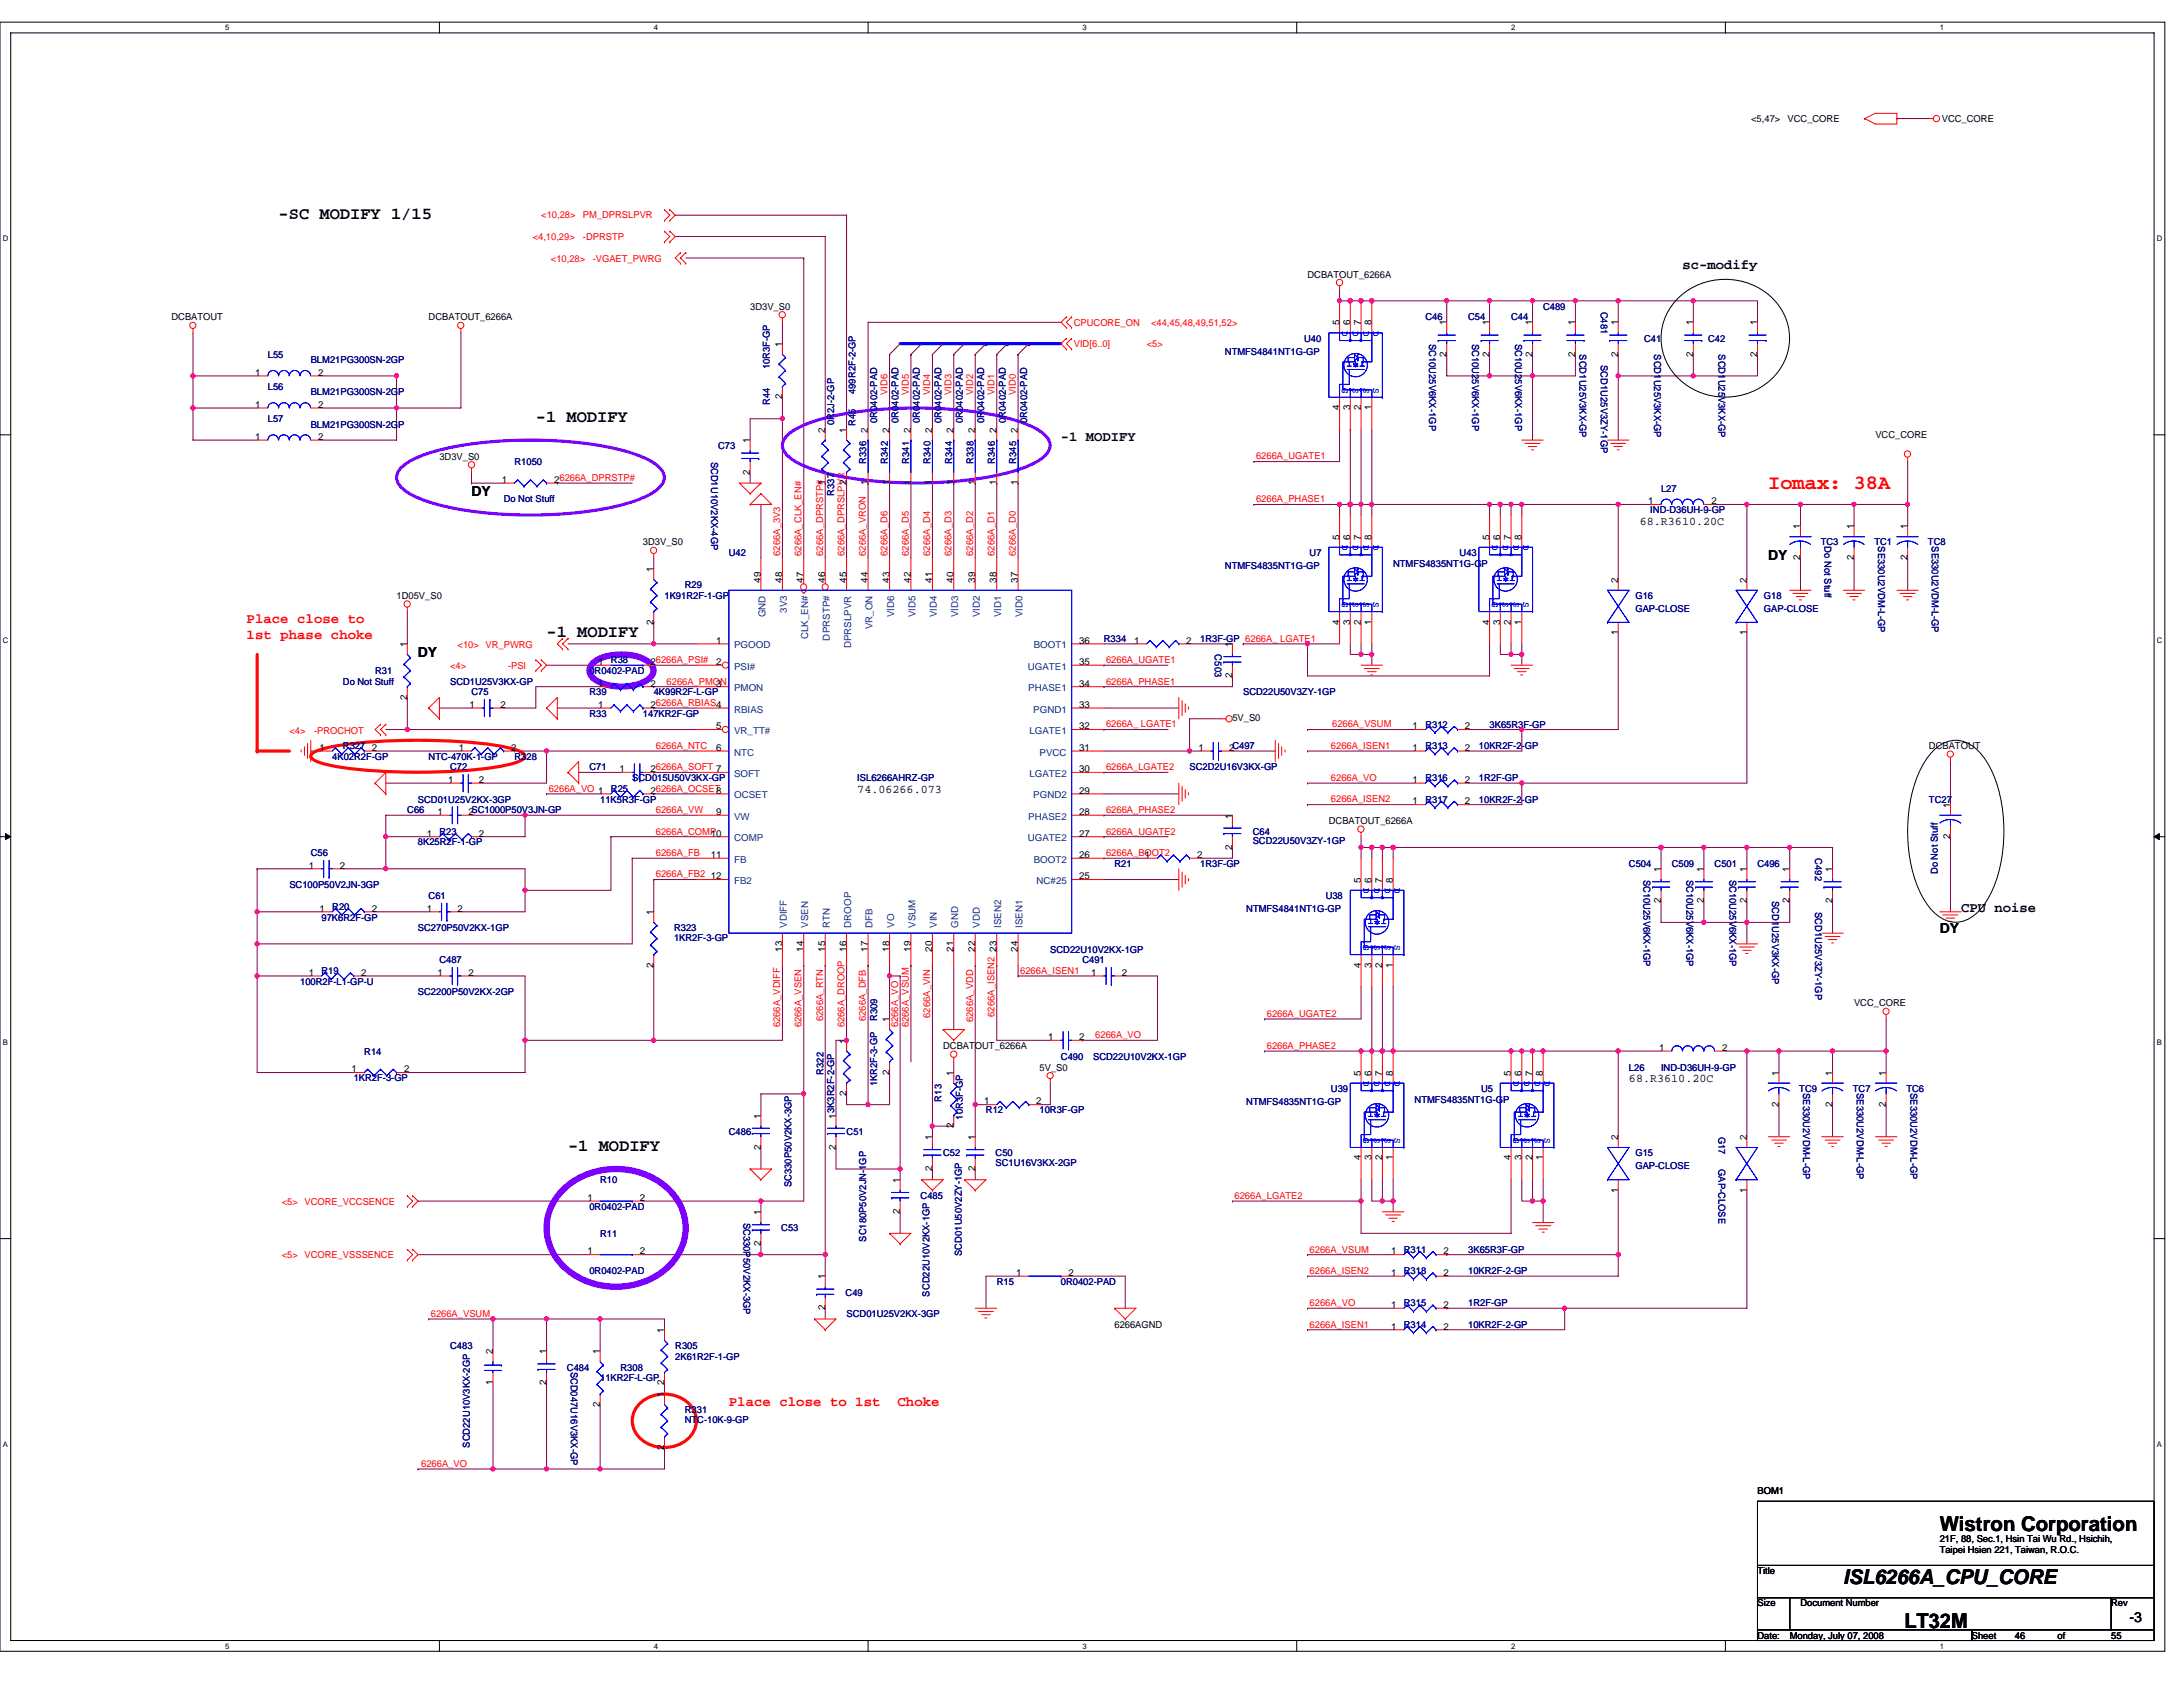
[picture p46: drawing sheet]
<svg xmlns="http://www.w3.org/2000/svg" width="279mm" height="216mm" viewBox="0 0 279 216" stroke-linecap="round" stroke-linejoin="round" font-family="sans-serif">
<defs><g id="words">
<text font-size="2.6" fill="#f00" x="226.3" y="62.6">Iomax: 38A</text>
<g font-size="2.6">
<text x="248.3" y="195.9">Wistron Corporation</text>
<text x="235.9" y="202.7">ISL6266A_CPU_CORE</text>
<text x="243.7" y="208.4">LT32M</text>
</g>
<g font-size="2.2">
<text x="35.7" y="28">-SC MODIFY 1/15</text>
<text x="68.6" y="54">-1 MODIFY</text>
<text x="70" y="81.5">-1 MODIFY</text>
<text x="72.7" y="147.3">-1 MODIFY</text>
</g>
<g font-size="1.8">
<text x="215.3" y="34.5">sc-modify</text>
<text x="135.8" y="56.4">-1 MODIFY</text>
<text x="60.3" y="63.5">DY</text>
<text x="226.3" y="71.7">DY</text>
<text x="53.5" y="84.1">DY</text>
<text x="248.3" y="119.4">DY</text>
<text x="251" y="116.8">CPU noise</text>
<text x="272.5" y="207.6">-3</text>
</g>
<g font-size="1.8" fill="#f00">
<text x="31.6" y="79.7">Place close to</text>
<text x="31.6" y="81.7">1st phase choke</text>
<text x="93.3" y="179.9">Place close to 1st</text>
<text x="114.9" y="179.9">Choke</text>
</g>
<g font-size="1.5">
<text x="209.9" y="67.1">68.R3610.20C</text>
<text x="109.7" y="101.4">74.06266.073</text>
<text x="208.5" y="138.5">68.R3610.20C</text>
</g>
<g font-size="1.2">
<text x="224.1" y="15.6">&lt;5,47&gt;</text>
<text x="228.8" y="15.6">VCC_CORE</text>
<text x="248.5" y="15.6">VCC_CORE</text>
<text x="167.3" y="35.5">DCBATOUT_6266A</text>
<text x="21.9" y="41">DCBATOUT</text>
<text x="54.9" y="41">DCBATOUT_6266A</text>
<text x="96" y="39.6">3D3V_S0</text>
<text x="171.4" y="41.7" transform="rotate(-90 171.4 41.7)">5</text>
<text x="172.8" y="41.7" transform="rotate(-90 172.8 41.7)">6</text>
<text x="174.2" y="41.7" transform="rotate(-90 174.2 41.7)">7</text>
<text x="175.6" y="41.7" transform="rotate(-90 175.6 41.7)">8</text>
<text x="185.1" y="41.7" transform="rotate(-90 185.1 41.7)">1</text>
<text x="190.6" y="41.7" transform="rotate(-90 190.6 41.7)">1</text>
<text x="196.1" y="41.7" transform="rotate(-90 196.1 41.7)">1</text>
<text x="201.6" y="41.7" transform="rotate(-90 201.6 41.7)">1</text>
<text x="207.1" y="41.7" transform="rotate(-90 207.1 41.7)">1</text>
<text x="216.7" y="41.7" transform="rotate(-90 216.7 41.7)">1</text>
<text x="224.9" y="41.7" transform="rotate(-90 224.9 41.7)">1</text>
<text x="100.1" y="44.4" transform="rotate(-90 100.1 44.4)">1</text>
<text x="185.1" y="45.6" transform="rotate(-90 185.1 45.6)">2</text>
<text x="190.6" y="45.6" transform="rotate(-90 190.6 45.6)">2</text>
<text x="196.1" y="45.6" transform="rotate(-90 196.1 45.6)">2</text>
<text x="201.6" y="45.6" transform="rotate(-90 201.6 45.6)">2</text>
<text x="207.1" y="45.6" transform="rotate(-90 207.1 45.6)">2</text>
<text x="216.7" y="45.6" transform="rotate(-90 216.7 45.6)">2</text>
<text x="224.9" y="45.6" transform="rotate(-90 224.9 45.6)">2</text>
<text x="32.7" y="52.2">1</text>
<text x="32.7" y="48.1">1</text>
<text x="40.7" y="52.2">2</text>
<text x="40.7" y="48.1">2</text>
<text x="100.1" y="51.1" transform="rotate(-90 100.1 51.1)">2</text>
<text x="171.4" y="52.5" transform="rotate(-90 171.4 52.5)">4</text>
<text x="172.8" y="52.5" transform="rotate(-90 172.8 52.5)">3</text>
<text x="174.2" y="52.5" transform="rotate(-90 174.2 52.5)">2</text>
<text x="175.6" y="52.5" transform="rotate(-90 175.6 52.5)">1</text>
<text x="32.7" y="56.3">1</text>
<text x="40.7" y="56.3">2</text>
<text x="56.2" y="58.8">3D3V_S0</text>
<text x="96" y="56.7" transform="rotate(-90 96 56.7)">1</text>
<text x="105.6" y="55.4" transform="rotate(-90 105.6 55.4)">2</text>
<text x="108.3" y="55.4" transform="rotate(-90 108.3 55.4)">1</text>
<text x="111.1" y="55.4" transform="rotate(-90 111.1 55.4)">2</text>
<text x="113.8" y="55.4" transform="rotate(-90 113.8 55.4)">2</text>
<text x="116.6" y="55.4" transform="rotate(-90 116.6 55.4)">2</text>
<text x="119.3" y="55.4" transform="rotate(-90 119.3 55.4)">2</text>
<text x="122" y="55.4" transform="rotate(-90 122 55.4)">2</text>
<text x="124.8" y="55.4" transform="rotate(-90 124.8 55.4)">2</text>
<text x="127.6" y="55.4" transform="rotate(-90 127.6 55.4)">2</text>
<text x="130.3" y="55.4" transform="rotate(-90 130.3 55.4)">2</text>
<text x="240" y="56.1">VCC_CORE</text>
<text x="64.2" y="61.8">1</text>
<text x="70.9" y="61.8">26266A_DPRSTP#</text>
<text x="96" y="60.7" transform="rotate(-90 96 60.7)">2</text>
<text x="105.6" y="62.1" transform="rotate(-90 105.6 62.1)">1</text>
<text x="108.3" y="62.1" transform="rotate(-90 108.3 62.1)">2</text>
<text x="111.1" y="62.1" transform="rotate(-90 111.1 62.1)">1</text>
<text x="113.8" y="62.1" transform="rotate(-90 113.8 62.1)">1</text>
<text x="116.6" y="62.1" transform="rotate(-90 116.6 62.1)">1</text>
<text x="119.3" y="62.1" transform="rotate(-90 119.3 62.1)">1</text>
<text x="122" y="62.1" transform="rotate(-90 122 62.1)">1</text>
<text x="124.8" y="62.1" transform="rotate(-90 124.8 62.1)">1</text>
<text x="127.6" y="62.1" transform="rotate(-90 127.6 62.1)">1</text>
<text x="130.3" y="62.1" transform="rotate(-90 130.3 62.1)">1</text>
<text x="211" y="64.5">1</text>
<text x="219" y="64.5">2</text>
<text x="82.3" y="69.8">3D3V_S0</text>
<text x="171.4" y="69.1" transform="rotate(-90 171.4 69.1)">5</text>
<text x="172.8" y="69.1" transform="rotate(-90 172.8 69.1)">6</text>
<text x="174.2" y="69.1" transform="rotate(-90 174.2 69.1)">7</text>
<text x="175.6" y="69.1" transform="rotate(-90 175.6 69.1)">8</text>
<text x="190.6" y="69.1" transform="rotate(-90 190.6 69.1)">5</text>
<text x="192" y="69.1" transform="rotate(-90 192 69.1)">6</text>
<text x="193.4" y="69.1" transform="rotate(-90 193.4 69.1)">7</text>
<text x="194.8" y="69.1" transform="rotate(-90 194.8 69.1)">8</text>
<text x="230.4" y="71.7" transform="rotate(-90 230.4 71.7)">2</text>
<text x="230.4" y="67.7" transform="rotate(-90 230.4 67.7)">1</text>
<text x="237.3" y="71.7" transform="rotate(-90 237.3 71.7)">2</text>
<text x="237.3" y="67.7" transform="rotate(-90 237.3 67.7)">1</text>
<text x="244.1" y="71.7" transform="rotate(-90 244.1 71.7)">2</text>
<text x="244.1" y="67.7" transform="rotate(-90 244.1 67.7)">1</text>
<text x="50.8" y="76.7">1D05V_S0</text>
<text x="83.7" y="73.2" transform="rotate(-90 83.7 73.2)">1</text>
<text x="97.4" y="74.6" transform="rotate(-90 97.4 74.6)">49</text>
<text x="100.1" y="74.6" transform="rotate(-90 100.1 74.6)">48</text>
<text x="102.8" y="74.6" transform="rotate(-90 102.8 74.6)">47</text>
<text x="105.6" y="74.6" transform="rotate(-90 105.6 74.6)">46</text>
<text x="108.3" y="74.6" transform="rotate(-90 108.3 74.6)">45</text>
<text x="111.1" y="74.6" transform="rotate(-90 111.1 74.6)">44</text>
<text x="113.8" y="74.6" transform="rotate(-90 113.8 74.6)">43</text>
<text x="116.6" y="74.6" transform="rotate(-90 116.6 74.6)">42</text>
<text x="119.3" y="74.6" transform="rotate(-90 119.3 74.6)">41</text>
<text x="122" y="74.6" transform="rotate(-90 122 74.6)">40</text>
<text x="124.8" y="74.6" transform="rotate(-90 124.8 74.6)">39</text>
<text x="127.6" y="74.6" transform="rotate(-90 127.6 74.6)">38</text>
<text x="130.3" y="74.6" transform="rotate(-90 130.3 74.6)">37</text>
<text x="207.1" y="74.6" transform="rotate(-90 207.1 74.6)">2</text>
<text x="223.6" y="74.6" transform="rotate(-90 223.6 74.6)">2</text>
<text x="52.1" y="82.8" transform="rotate(-90 52.1 82.8)">1</text>
<text x="83.7" y="79.9" transform="rotate(-90 83.7 79.9)">2</text>
<text x="91.7" y="82.4">1</text>
<text x="138.1" y="82.4">36</text>
<text x="145.1" y="82.4">1</text>
<text x="151.8" y="82.4">2</text>
<text x="157.7" y="82.8" transform="rotate(-90 157.7 82.8)">1</text>
<text x="171.4" y="79.9" transform="rotate(-90 171.4 79.9)">4</text>
<text x="172.8" y="79.9" transform="rotate(-90 172.8 79.9)">3</text>
<text x="174.2" y="79.9" transform="rotate(-90 174.2 79.9)">2</text>
<text x="175.6" y="79.9" transform="rotate(-90 175.6 79.9)">1</text>
<text x="190.6" y="79.9" transform="rotate(-90 190.6 79.9)">4</text>
<text x="192" y="79.9" transform="rotate(-90 192 79.9)">3</text>
<text x="193.4" y="79.9" transform="rotate(-90 193.4 79.9)">2</text>
<text x="194.8" y="79.9" transform="rotate(-90 194.8 79.9)">1</text>
<text x="207.1" y="81.3" transform="rotate(-90 207.1 81.3)">1</text>
<text x="223.6" y="81.3" transform="rotate(-90 223.6 81.3)">1</text>
<text x="52.1" y="89.5" transform="rotate(-90 52.1 89.5)">2</text>
<text x="76.6" y="87.9">1</text>
<text x="76.6" y="85.1">1</text>
<text x="83.2" y="87.9">2</text>
<text x="83.2" y="85.1">26266A_PSI#</text>
<text x="91.7" y="85.1">2</text>
<text x="91.7" y="87.9">3</text>
<text x="138.1" y="85.1">35</text>
<text x="138.1" y="87.9">34</text>
<text x="157.7" y="86.8" transform="rotate(-90 157.7 86.8)">2</text>
<text x="60.1" y="90.6">1</text>
<text x="64.1" y="90.6">2</text>
<text x="76.6" y="90.6">1</text>
<text x="83.2" y="90.6">26266A_RBIAS4</text>
<text x="91.7" y="93.3">5</text>
<text x="138.1" y="90.6">33</text>
<text x="138.1" y="93.3">32</text>
<text x="157.7" y="92.3">5V_S0</text>
<text x="180.8" y="93.3">1</text>
<text x="187.5" y="93.3">2</text>
<text x="246.9" y="95.9">DCBATOUT</text>
<text x="40.9" y="96.1">1</text>
<text x="47.6" y="96.1">2</text>
<text x="57.4" y="100.2">1</text>
<text x="58.7" y="96.1">1</text>
<text x="61.3" y="100.2">2</text>
<text x="65.4" y="96.1">2</text>
<text x="79.3" y="98.8">1</text>
<text x="83.2" y="101.6">26266A_OCSET</text>
<text x="83.2" y="98.8">26266A_SOFT 7</text>
<text x="91.7" y="96.1">6</text>
<text x="91.7" y="101.6">8</text>
<text x="138.1" y="101.6">29</text>
<text x="138.1" y="98.8">30</text>
<text x="138.1" y="96.1">31</text>
<text x="153.4" y="96.1">1</text>
<text x="157.3" y="96.1">2C497</text>
<text x="180.8" y="96.1">1</text>
<text x="180.8" y="100.2">1</text>
<text x="187.5" y="96.1">2</text>
<text x="187.5" y="100.2">2</text>
<text x="54.6" y="107.1">1</text>
<text x="56" y="104.3">1</text>
<text x="59.9" y="104.3">2SC1000P50V3JN-GP</text>
<text x="61.3" y="107.1">2</text>
<text x="91" y="107.1">10</text>
<text x="91.7" y="104.3">9</text>
<text x="138.1" y="107.1">27</text>
<text x="138.1" y="104.3">28</text>
<text x="157.7" y="104.8" transform="rotate(-90 157.7 104.8)">1</text>
<text x="170.1" y="105.5">DCBATOUT_6266A</text>
<text x="180.8" y="103">1</text>
<text x="187.5" y="103">2</text>
<text x="249.6" y="107.4" transform="rotate(-90 249.6 107.4)">2</text>
<text x="249.6" y="103.4" transform="rotate(-90 249.6 103.4)">1</text>
<text x="39.5" y="111.2">1</text>
<text x="43.5" y="111.2">2</text>
<text x="91" y="109.8">11</text>
<text x="91" y="112.5">12</text>
<text x="138.1" y="109.8">26</text>
<text x="138.1" y="112.5">25</text>
<text x="146.5" y="109.8">1</text>
<text x="153.2" y="109.8">2</text>
<text x="157.7" y="108.7" transform="rotate(-90 157.7 108.7)">2</text>
<text x="174.2" y="113" transform="rotate(-90 174.2 113)">5</text>
<text x="175.6" y="113" transform="rotate(-90 175.6 113)">6</text>
<text x="176.9" y="113" transform="rotate(-90 176.9 113)">7</text>
<text x="178.3" y="113" transform="rotate(-90 178.3 113)">8</text>
<text x="212.6" y="111.6" transform="rotate(-90 212.6 111.6)">1</text>
<text x="218.1" y="111.6" transform="rotate(-90 218.1 111.6)">1</text>
<text x="223.6" y="111.6" transform="rotate(-90 223.6 111.6)">1</text>
<text x="229" y="111.6" transform="rotate(-90 229 111.6)">1</text>
<text x="234.5" y="111.6" transform="rotate(-90 234.5 111.6)">1</text>
<text x="40.9" y="116.7">1</text>
<text x="47.6" y="116.7">2</text>
<text x="54.6" y="116.7">1</text>
<text x="58.6" y="116.7">2</text>
<text x="83.7" y="117.1" transform="rotate(-90 83.7 117.1)">1</text>
<text x="212.6" y="115.6" transform="rotate(-90 212.6 115.6)">2</text>
<text x="218.1" y="115.6" transform="rotate(-90 218.1 115.6)">2</text>
<text x="223.6" y="115.6" transform="rotate(-90 223.6 115.6)">2</text>
<text x="229" y="115.6" transform="rotate(-90 229 115.6)">2</text>
<text x="234.5" y="115.6" transform="rotate(-90 234.5 115.6)">2</text>
<text x="39.5" y="124.9">1</text>
<text x="46.2" y="124.9">2</text>
<text x="56" y="124.9">1</text>
<text x="59.9" y="124.9">2</text>
<text x="83.7" y="123.8" transform="rotate(-90 83.7 123.8)">2</text>
<text x="100.1" y="121.8" transform="rotate(-90 100.1 121.8)">13</text>
<text x="102.8" y="121.8" transform="rotate(-90 102.8 121.8)">14</text>
<text x="105.6" y="121.8" transform="rotate(-90 105.6 121.8)">15</text>
<text x="108.3" y="121.8" transform="rotate(-90 108.3 121.8)">16</text>
<text x="111.1" y="121.8" transform="rotate(-90 111.1 121.8)">17</text>
<text x="113.8" y="121.8" transform="rotate(-90 113.8 121.8)">18</text>
<text x="116.6" y="121.8" transform="rotate(-90 116.6 121.8)">19</text>
<text x="119.3" y="121.8" transform="rotate(-90 119.3 121.8)">20</text>
<text x="122" y="121.8" transform="rotate(-90 122 121.8)">21</text>
<text x="124.8" y="121.8" transform="rotate(-90 124.8 121.8)">22</text>
<text x="127.6" y="121.8" transform="rotate(-90 127.6 121.8)">23</text>
<text x="130.3" y="121.8" transform="rotate(-90 130.3 121.8)">24</text>
<text x="139.7" y="124.9">1</text>
<text x="143.6" y="124.9">2</text>
<text x="174.2" y="123.8" transform="rotate(-90 174.2 123.8)">4</text>
<text x="175.6" y="123.8" transform="rotate(-90 175.6 123.8)">3</text>
<text x="176.9" y="123.8" transform="rotate(-90 176.9 123.8)">2</text>
<text x="178.3" y="123.8" transform="rotate(-90 178.3 123.8)">1</text>
<text x="113.8" y="130.8" transform="rotate(-90 113.8 130.8)">1</text>
<text x="237.3" y="128.8">VCC_CORE</text>
<text x="45" y="137.2">1</text>
<text x="51.7" y="137.2">2</text>
<text x="108.3" y="133.6" transform="rotate(-90 108.3 133.6)">1</text>
<text x="113.8" y="137.5" transform="rotate(-90 113.8 137.5)">2</text>
<text x="120.7" y="134.3">DCBATOUT_6266A</text>
<text x="122" y="137.7" transform="rotate(-90 122 137.7)">1</text>
<text x="133.1" y="137">5V_S0</text>
<text x="134.2" y="133.1">1</text>
<text x="138.1" y="133.1">2</text>
<text x="174.2" y="137.7" transform="rotate(-90 174.2 137.7)">5</text>
<text x="175.6" y="137.7" transform="rotate(-90 175.6 137.7)">6</text>
<text x="176.9" y="137.7" transform="rotate(-90 176.9 137.7)">7</text>
<text x="178.3" y="137.7" transform="rotate(-90 178.3 137.7)">8</text>
<text x="193.4" y="137.7" transform="rotate(-90 193.4 137.7)">5</text>
<text x="194.8" y="137.7" transform="rotate(-90 194.8 137.7)">6</text>
<text x="196.1" y="137.7" transform="rotate(-90 196.1 137.7)">7</text>
<text x="197.5" y="137.7" transform="rotate(-90 197.5 137.7)">8</text>
<text x="212.3" y="134.5">1</text>
<text x="220.4" y="134.5">2</text>
<text x="227.7" y="137.7" transform="rotate(-90 227.7 137.7)">1</text>
<text x="234.5" y="137.7" transform="rotate(-90 234.5 137.7)">1</text>
<text x="241.4" y="137.7" transform="rotate(-90 241.4 137.7)">1</text>
<text x="97.4" y="143.2" transform="rotate(-90 97.4 143.2)">1</text>
<text x="107" y="143.2" transform="rotate(-90 107 143.2)">13K3R2F-2-GP</text>
<text x="108.3" y="140.3" transform="rotate(-90 108.3 140.3)">2</text>
<text x="125.9" y="141.4">1</text>
<text x="132.6" y="141.4">2</text>
<text x="227.7" y="141.6" transform="rotate(-90 227.7 141.6)">2</text>
<text x="234.5" y="141.6" transform="rotate(-90 234.5 141.6)">2</text>
<text x="241.4" y="141.6" transform="rotate(-90 241.4 141.6)">2</text>
<text x="97.4" y="147.1" transform="rotate(-90 97.4 147.1)">2</text>
<text x="107" y="147.1" transform="rotate(-90 107 147.1)">2</text>
<text x="119.3" y="149.9" transform="rotate(-90 119.3 149.9)">2</text>
<text x="119.3" y="145.9" transform="rotate(-90 119.3 145.9)">1</text>
<text x="122" y="144.4" transform="rotate(-90 122 144.4)">2</text>
<text x="124.8" y="149.9" transform="rotate(-90 124.8 149.9)">2</text>
<text x="124.8" y="145.9" transform="rotate(-90 124.8 145.9)">1</text>
<text x="174.2" y="148.5" transform="rotate(-90 174.2 148.5)">4</text>
<text x="175.6" y="148.5" transform="rotate(-90 175.6 148.5)">3</text>
<text x="176.9" y="148.5" transform="rotate(-90 176.9 148.5)">2</text>
<text x="178.3" y="148.5" transform="rotate(-90 178.3 148.5)">1</text>
<text x="193.4" y="148.5" transform="rotate(-90 193.4 148.5)">4</text>
<text x="194.8" y="148.5" transform="rotate(-90 194.8 148.5)">3</text>
<text x="196.1" y="148.5" transform="rotate(-90 196.1 148.5)">2</text>
<text x="197.5" y="148.5" transform="rotate(-90 197.5 148.5)">1</text>
<text x="207.1" y="145.9" transform="rotate(-90 207.1 145.9)">2</text>
<text x="223.6" y="145.9" transform="rotate(-90 223.6 145.9)">2</text>
<text x="75.2" y="153.7">1</text>
<text x="81.9" y="153.7">2</text>
<text x="97.4" y="155.5" transform="rotate(-90 97.4 155.5)">1</text>
<text x="115.2" y="155.4" transform="rotate(-90 115.2 155.4)">2</text>
<text x="115.2" y="151.4" transform="rotate(-90 115.2 151.4)">1</text>
<text x="207.1" y="152.6" transform="rotate(-90 207.1 152.6)">1</text>
<text x="223.6" y="152.6" transform="rotate(-90 223.6 152.6)">1</text>
<text x="75.2" y="160.5">1</text>
<text x="81.9" y="160.5">2</text>
<text x="97.4" y="159.5" transform="rotate(-90 97.4 159.5)">2</text>
<text x="178.1" y="160.5">1</text>
<text x="184.7" y="160.5">2</text>
<text x="105.6" y="167.7" transform="rotate(-90 105.6 167.7)">2</text>
<text x="105.6" y="163.7" transform="rotate(-90 105.6 163.7)">1</text>
<text x="130" y="163.3">1</text>
<text x="136.7" y="163.3">2</text>
<text x="178.1" y="163.3">1</text>
<text x="178.1" y="167.4">1</text>
<text x="184.7" y="163.3">2</text>
<text x="184.7" y="167.4">2</text>
<text x="63.1" y="173.3" transform="rotate(-90 63.1 173.3)">2</text>
<text x="69.9" y="173.3" transform="rotate(-90 69.9 173.3)">1</text>
<text x="76.8" y="173.3" transform="rotate(-90 76.8 173.3)">1</text>
<text x="85" y="170.6" transform="rotate(-90 85 170.6)">1</text>
<text x="142.6" y="169.9">6266AGND</text>
<text x="178.1" y="170.2">1</text>
<text x="184.7" y="170.2">2</text>
<text x="63.1" y="177.3" transform="rotate(-90 63.1 177.3)">1</text>
<text x="69.9" y="177.3" transform="rotate(-90 69.9 177.3)">2</text>
<text x="85" y="178.8" transform="rotate(-90 85 178.8)">1</text>
<text x="85" y="177.3" transform="rotate(-90 85 177.3)">2</text>
<text x="76.8" y="180.1" transform="rotate(-90 76.8 180.1)">2</text>
<text x="85" y="185.5" transform="rotate(-90 85 185.5)">2</text>
<text x="224.9" y="191.2">BOM1</text>
<text x="248.3" y="197.4">21F, 88, Sec.1, Hsin Tai Wu Rd., Hsichih,</text>
<text x="224.9" y="201.5">Title</text>
<text x="248.3" y="198.8">Taipei Hsien 221, Taiwan, R.O.C.</text>
<text x="224.9" y="205.6">Size</text>
<text x="224.9" y="209.7">Date:</text>
<text x="229.1" y="209.7">Monday, July 07, 2008</text>
<text x="230.4" y="205.6">Document Number</text>
<text x="252.4" y="209.7">Sheet</text>
<text x="257.9" y="209.7">46</text>
<text x="263.4" y="209.7">of</text>
<text x="270.2" y="205.6">Rev</text>
<text x="270.2" y="209.7">55</text>
</g>
<g font-size="1.2" fill="#f00">
<text x="69.3" y="28">&lt;10,28&gt;</text>
<text x="74.6" y="28">PM_DPRSLPVR</text>
<text x="68.2" y="30.7">&lt;4,10,29&gt;</text>
<text x="70.5" y="33.6">&lt;10,28&gt;</text>
<text x="74.6" y="30.7">-DPRSTP</text>
<text x="75.9" y="33.6">-VGAET_PWRG</text>
<text x="137.4" y="41.7">CPUCORE_ON</text>
<text x="147.3" y="41.7">&lt;44,45,48,49,51,52&gt;</text>
<text x="137.4" y="44.4">VID[6..0]</text>
<text x="146.8" y="44.4">&lt;5&gt;</text>
<text x="113.6" y="50.6" transform="rotate(-90 113.6 50.6)">VID6</text>
<text x="116.3" y="50.6" transform="rotate(-90 116.3 50.6)">VID5</text>
<text x="119.1" y="50.6" transform="rotate(-90 119.1 50.6)">VID4</text>
<text x="121.8" y="50.6" transform="rotate(-90 121.8 50.6)">VID3</text>
<text x="124.5" y="50.6" transform="rotate(-90 124.5 50.6)">VID2</text>
<text x="127.3" y="50.6" transform="rotate(-90 127.3 50.6)">VID1</text>
<text x="130" y="50.6" transform="rotate(-90 130 50.6)">VID0</text>
<text x="160.8" y="58.8">6266A_UGATE1</text>
<text x="160.8" y="64.3">6266A_PHASE1</text>
<text x="99.9" y="71.1" transform="rotate(-90 99.9 71.1)">6266A_3V3</text>
<text x="102.6" y="71.1" transform="rotate(-90 102.6 71.1)">6266A_CLK_EN#</text>
<text x="105.3" y="71.1" transform="rotate(-90 105.3 71.1)">6266A_DPRSTP#</text>
<text x="108.1" y="71.1" transform="rotate(-90 108.1 71.1)">6266A_DPRSLPVR</text>
<text x="110.8" y="71.1" transform="rotate(-90 110.8 71.1)">6266A_VRON</text>
<text x="113.6" y="71.1" transform="rotate(-90 113.6 71.1)">6266A_D6</text>
<text x="116.3" y="71.1" transform="rotate(-90 116.3 71.1)">6266A_D5</text>
<text x="119.1" y="71.1" transform="rotate(-90 119.1 71.1)">6266A_D4</text>
<text x="121.8" y="71.1" transform="rotate(-90 121.8 71.1)">6266A_D3</text>
<text x="124.5" y="71.1" transform="rotate(-90 124.5 71.1)">6266A_D2</text>
<text x="127.3" y="71.1" transform="rotate(-90 127.3 71.1)">6266A_D1</text>
<text x="130" y="71.1" transform="rotate(-90 130 71.1)">6266A_D0</text>
<text x="58.6" y="83">&lt;10&gt; VR_PWRG</text>
<text x="57.6" y="85.6">&lt;4&gt;</text>
<text x="65" y="85.6">-PSI</text>
<text x="85.3" y="87.6">6266A_PMON</text>
<text x="141.6" y="84.9">6266A_UGATE1</text>
<text x="141.6" y="87.6">6266A_PHASE1</text>
<text x="37" y="93.9">&lt;4&gt;</text>
<text x="40.2" y="93.9">-PROCHOT</text>
<text x="83.9" y="95.8">6266A_NTC</text>
<text x="141.6" y="93.1">6266A_ LGATE1</text>
<text x="170.3" y="95.8">6266A_ISEN1</text>
<text x="170.5" y="93.1">6266A_VSUM</text>
<text x="70.2" y="101.3">6266A_VO 1</text>
<text x="141.6" y="98.6">6266A_LGATE2</text>
<text x="170.3" y="99.9">6266A_VO</text>
<text x="83.9" y="104.1">6266A_VW</text>
<text x="83.9" y="106.8">6266A_COMP</text>
<text x="141.6" y="104.1">6266A_PHASE2</text>
<text x="141.6" y="106.8">6266A_UGATE2</text>
<text x="170.3" y="102.7">6266A_ISEN2</text>
<text x="83.9" y="112.3">6266A_FB2</text>
<text x="83.9" y="109.6">6266A_FB</text>
<text x="141.6" y="109.6">6266A_BOOT2</text>
<text x="130.6" y="124.6">6266A_ISEN1</text>
<text x="99.9" y="131.5" transform="rotate(-90 99.9 131.5)">6266A_VDIFF</text>
<text x="102.6" y="131.5" transform="rotate(-90 102.6 131.5)">6266A_VSEN</text>
<text x="105.3" y="130.7" transform="rotate(-90 105.3 130.7)">6266A_RTN</text>
<text x="108.1" y="131.5" transform="rotate(-90 108.1 131.5)">6266A_DROOP</text>
<text x="110.8" y="130.7" transform="rotate(-90 110.8 130.7)">6266A_DFB</text>
<text x="114.9" y="131.5" transform="rotate(-90 114.9 131.5)">6266A_VO</text>
<text x="116.3" y="131.5" transform="rotate(-90 116.3 131.5)">6266A_VSUM</text>
<text x="119.1" y="130.3" transform="rotate(-90 119.1 130.3)">6266A_VIN</text>
<text x="124.5" y="130.8" transform="rotate(-90 124.5 130.8)">6266A_VDD</text>
<text x="127.3" y="130.1" transform="rotate(-90 127.3 130.1)">6266A_ISEN2</text>
<text x="162.1" y="130.1">6266A_UGATE2</text>
<text x="140.2" y="132.9">6266A_VO</text>
<text x="162.1" y="134.2">6266A_PHASE2</text>
<text x="36.1" y="154.2">&lt;5&gt; VCORE_VCCSENCE</text>
<text x="158" y="153.4">6266A_LGATE2</text>
<text x="36.1" y="161">&lt;5&gt; VCORE_VSSSENCE</text>
<text x="167.6" y="160.3">6266A_VSUM</text>
<text x="167.6" y="163">6266A_ISEN2</text>
<text x="167.6" y="167.2">6266A_VO</text>
<text x="55.1" y="168.5">6266A_VSUM</text>
<text x="167.6" y="169.9">6266A_ISEN1</text>
<text x="53.9" y="187.7">6266A_VO</text>
</g>
<g font-size="1.2" fill="#000080">
<text x="182.4" y="41">C46</text>
<text x="187.9" y="41">C54</text>
<text x="193.4" y="41">C44</text>
<text x="197.5" y="39.6">C489</text>
<text x="204.9" y="39.9" transform="rotate(90 204.9 39.9)">C481</text>
<text x="34.3" y="45.8">L55</text>
<text x="39.8" y="46.5">BLM21PG300SN-2GP</text>
<text x="98.5" y="47.3" transform="rotate(-90 98.5 47.3)">10R3F-GP</text>
<text x="156.8" y="45.4">NTMFS4841NT1G-GP</text>
<text x="166.9" y="43.7">U40</text>
<text x="182.9" y="44" transform="rotate(90 182.9 44)">SC10U25V6KX-1GP</text>
<text x="188.4" y="44" transform="rotate(90 188.4 44)">SC10U25V6KX-1GP</text>
<text x="193.9" y="44" transform="rotate(90 193.9 44)">SC10U25V6KX-1GP</text>
<text x="202.1" y="45.4" transform="rotate(90 202.1 45.4)">SCD1U25V3KX-GP</text>
<text x="204.9" y="46.7" transform="rotate(90 204.9 46.7)">SCD1U25V3ZY-1GP</text>
<text x="210.4" y="43.7">C41</text>
<text x="211.7" y="45.4" transform="rotate(90 211.7 45.4)">SCD1U25V3KX-GP</text>
<text x="218.6" y="43.7">C42</text>
<text x="220" y="45.4" transform="rotate(90 220 45.4)">SCD1U25V3KX-GP</text>
<text x="34.3" y="49.9">L56</text>
<text x="39.8" y="50.6">BLM21PG300SN-2GP</text>
<text x="98.5" y="51.8" transform="rotate(-90 98.5 51.8)">R44</text>
<text x="109.5" y="50.4" transform="rotate(-90 109.5 50.4)">499R2F-2-GP</text>
<text x="34.3" y="54">L57</text>
<text x="39.8" y="54.7">BLM21PG300SN-2GP</text>
<text x="65.8" y="59.5">R1050</text>
<text x="91" y="59.1" transform="rotate(90 91 59.1)">SCD1U10V2KX-4GP</text>
<text x="91.9" y="57.4">C73</text>
<text x="106.8" y="54.4" transform="rotate(-90 106.8 54.4)">0R2J-2-GP</text>
<text x="109.5" y="54.5" transform="rotate(-90 109.5 54.5)">R45</text>
<text x="110.9" y="59.4" transform="rotate(-90 110.9 59.4)">R336</text>
<text x="112.2" y="54.1" transform="rotate(-90 112.2 54.1)">0R0402-PAD</text>
<text x="113.6" y="59.4" transform="rotate(-90 113.6 59.4)">R342</text>
<text x="115" y="54.1" transform="rotate(-90 115 54.1)">0R0402-PAD</text>
<text x="116.4" y="59.4" transform="rotate(-90 116.4 59.4)">R341</text>
<text x="117.7" y="54.1" transform="rotate(-90 117.7 54.1)">0R0402-PAD</text>
<text x="119.1" y="59.4" transform="rotate(-90 119.1 59.4)">R340</text>
<text x="120.5" y="54.1" transform="rotate(-90 120.5 54.1)">0R0402-PAD</text>
<text x="121.9" y="59.4" transform="rotate(-90 121.9 59.4)">R344</text>
<text x="123.2" y="54.1" transform="rotate(-90 123.2 54.1)">0R0402-PAD</text>
<text x="124.6" y="59.4" transform="rotate(-90 124.6 59.4)">R338</text>
<text x="126" y="54.1" transform="rotate(-90 126 54.1)">0R0402-PAD</text>
<text x="127.3" y="59.4" transform="rotate(-90 127.3 59.4)">R346</text>
<text x="128.7" y="54.1" transform="rotate(-90 128.7 54.1)">0R0402-PAD</text>
<text x="130.1" y="59.4" transform="rotate(-90 130.1 59.4)">R345</text>
<text x="131.4" y="54.1" transform="rotate(-90 131.4 54.1)">0R0402-PAD</text>
<text x="64.5" y="64.3">Do Not Stuff</text>
<text x="106.8" y="63.5" transform="rotate(-90 106.8 63.5)">R337</text>
<text x="211.2" y="65.7">IND-D36UH-9-GP</text>
<text x="212.6" y="62.9">L27</text>
<text x="93.3" y="71.2">U42</text>
<text x="167.6" y="71.2">U7</text>
<text x="186.8" y="71.2">U43</text>
<text x="233" y="69.8">TC3</text>
<text x="233.5" y="69.9" transform="rotate(90 233.5 69.9)">Do Not Stuff</text>
<text x="239.9" y="69.8">TC1</text>
<text x="240.4" y="69.9" transform="rotate(90 240.4 69.9)">SE330U2VDM-L-GP</text>
<text x="246.8" y="69.8">TC8</text>
<text x="247.2" y="69.9" transform="rotate(90 247.2 69.9)">SE330U2VDM-L-GP</text>
<text x="85" y="76.7">1K91R2F-1-GP</text>
<text x="87.7" y="75.3">R29</text>
<text x="156.8" y="72.8">NTMFS4835NT1G-GP</text>
<text x="178.3" y="72.5">NTMFS4835NT1G-GP</text>
<text x="209.3" y="76.7">G16</text>
<text x="225.8" y="76.7">G18</text>
<text x="141.3" y="82.1">R334</text>
<text x="153.6" y="82.1">1R3F-GP 6266A_ LGATE1</text>
<text x="155.5" y="83.8" transform="rotate(90 155.5 83.8)">C503</text>
<text x="209.3" y="78.3">GAP-CLOSE</text>
<text x="225.8" y="78.3">GAP-CLOSE</text>
<text x="43.9" y="87.6">Do Not Stuff</text>
<text x="48" y="86.3">R31</text>
<text x="57.6" y="87.6">SCD1U25V3KX-GP</text>
<text x="60.3" y="89">C75</text>
<text x="75.4" y="89">R39</text>
<text x="75.4" y="86.3">0R0402-PAD</text>
<text x="78.2" y="84.9">R38</text>
<text x="83.7" y="89">4K99R2F-L-GP</text>
<text x="159.1" y="89">SCD22U50V3ZY-1GP</text>
<text x="43.9" y="95.9">R327</text>
<text x="75.4" y="91.7">R33</text>
<text x="82.3" y="91.7">147KR2F-GP</text>
<text x="182.4" y="95.9">R313</text>
<text x="182.4" y="93.1">R312</text>
<text x="189.3" y="95.9">10KR2F-2-GP</text>
<text x="190.6" y="93.1">3K65R3F-GP</text>
<text x="42.5" y="97.2">4K02R2F-GP</text>
<text x="54.9" y="97.2">NTC-470K-1-GP</text>
<text x="57.6" y="98.6">C72</text>
<text x="65.8" y="97.2">R328</text>
<text x="75.4" y="98.6">C71</text>
<text x="78.2" y="101.3">R25</text>
<text x="80.9" y="100">SCD015U50V3KX-GP</text>
<text x="109.7" y="100">ISL6266AHRZ-GP</text>
<text x="152.3" y="98.6">SC2D2U16V3KX-GP</text>
<text x="182.4" y="100">R316</text>
<text x="189.3" y="100">1R2F-GP</text>
<text x="52.1" y="104.1">C66</text>
<text x="53.5" y="102.7">SCD01U25V2KX-3GP</text>
<text x="56.2" y="106.8">R23</text>
<text x="76.8" y="102.7">11K5R3F-GP</text>
<text x="160.3" y="106.8">C64</text>
<text x="182.4" y="102.7">R317</text>
<text x="189.3" y="102.7">10KR2F-2-GP</text>
<text x="246.9" y="102.7">TC27</text>
<text x="37" y="113.7">SC100P50V2JN-3GP</text>
<text x="39.8" y="109.6">C56</text>
<text x="53.5" y="108.2">8K25R2F-1-GP</text>
<text x="142.6" y="111">R21</text>
<text x="153.6" y="111">1R3F-GP</text>
<text x="160.3" y="108.1">SCD22U50V3ZY-1GP</text>
<text x="208.5" y="111">C504</text>
<text x="210.4" y="112.6" transform="rotate(90 210.4 112.6)">SC10U25V6KX-1GP</text>
<text x="214" y="111">C509</text>
<text x="215.9" y="112.6" transform="rotate(90 215.9 112.6)">SC10U25V6KX-1GP</text>
<text x="219.5" y="111">C501</text>
<text x="221.3" y="112.6" transform="rotate(90 221.3 112.6)">SC10U25V6KX-1GP</text>
<text x="224.9" y="111">C496</text>
<text x="232.3" y="109.8" transform="rotate(90 232.3 109.8)">C492</text>
<text x="248" y="111.9" transform="rotate(-90 248 111.9)">Do Not Stuff</text>
<text x="41.1" y="117.8">97K6R2F-GP</text>
<text x="42.5" y="116.4">R20</text>
<text x="53.5" y="119.2">SC270P50V2KX-1GP</text>
<text x="54.9" y="115.1">C61</text>
<text x="86.3" y="119.2">R323</text>
<text x="159.5" y="116.7">NTMFS4841NT1G-GP</text>
<text x="169.7" y="115.1">U38</text>
<text x="226.8" y="115.3" transform="rotate(90 226.8 115.3)">SCD1U25V3KX-GP</text>
<text x="232.3" y="116.7" transform="rotate(90 232.3 116.7)">SCD1U25V3ZY-1GP</text>
<text x="41.1" y="124.7">R19</text>
<text x="56.2" y="123.3">C487</text>
<text x="86.3" y="120.4">1KR2F-3-GP</text>
<text x="134.4" y="121.9">SCD22U10V2KX-1GP</text>
<text x="138.5" y="123.3">C491</text>
<text x="38.4" y="126">100R2F-L1-GP-U</text>
<text x="53.5" y="127.4">SC2200P50V2KX-2GP</text>
<text x="112.2" y="130.7" transform="rotate(-90 112.2 130.7)">R309</text>
<text x="46.6" y="135">R14</text>
<text x="105.4" y="137.5" transform="rotate(-90 105.4 137.5)">R322</text>
<text x="135.8" y="135.6">C490</text>
<text x="139.9" y="135.6">SCD22U10V2KX-1GP</text>
<text x="208.5" y="137">L26</text>
<text x="212.6" y="137">IND-D36UH-9-GP</text>
<text x="45.3" y="138.4">1KR2F-3-GP</text>
<text x="112.2" y="139" transform="rotate(-90 112.2 139)">1KR2F-3-GP</text>
<text x="120.5" y="141" transform="rotate(-90 120.5 141)">R13</text>
<text x="123.2" y="143.3" transform="rotate(-90 123.2 143.3)">10R3F-GP</text>
<text x="126.2" y="142.5">R12</text>
<text x="133.1" y="142.5">10R3F-GP</text>
<text x="159.5" y="141.4">NTMFS4835NT1G-GP</text>
<text x="170.3" y="139.7">U39</text>
<text x="181.1" y="141.1">NTMFS4835NT1G-GP</text>
<text x="189.6" y="139.7">U5</text>
<text x="230.3" y="139.7">TC9</text>
<text x="230.8" y="139.9" transform="rotate(90 230.8 139.9)">SE330U2VDM-L-GP</text>
<text x="237.2" y="139.7">TC7</text>
<text x="237.7" y="139.9" transform="rotate(90 237.7 139.9)">SE330U2VDM-L-GP</text>
<text x="244" y="139.7">TC6</text>
<text x="244.5" y="139.9" transform="rotate(90 244.5 139.9)">SE330U2VDM-L-GP</text>
<text x="93.3" y="145.2">C486</text>
<text x="108.4" y="145.2">C51</text>
<text x="120.7" y="148">C52</text>
<text x="127.4" y="148">C50</text>
<text x="127.4" y="149.2">SC1U16V3KX-2GP</text>
<text x="209.3" y="148">G15</text>
<text x="209.3" y="149.6">GAP-CLOSE</text>
<text x="220" y="145.5" transform="rotate(90 220 145.5)">G17</text>
<text x="220" y="149.6" transform="rotate(90 220 149.6)">GAP-CLOSE</text>
<text x="75.4" y="154.8">0R0402-PAD</text>
<text x="76.8" y="151.4">R10</text>
<text x="101.3" y="151.9" transform="rotate(-90 101.3 151.9)">SC330P50V2KX-3GP</text>
<text x="117.8" y="153.5">C485</text>
<text x="76.8" y="158.3">R11</text>
<text x="95.1" y="156.5" transform="rotate(90 95.1 156.5)">SC330P50V2KX-3GP</text>
<text x="100" y="157.6">C53</text>
<text x="110.9" y="158.9" transform="rotate(-90 110.9 158.9)">SC180P50V2JN-1GP</text>
<text x="123.1" y="160.7" transform="rotate(-90 123.1 160.7)">SCD01U50V2ZY-1GP</text>
<text x="179.7" y="160.3">R311</text>
<text x="187.9" y="160.3">3K65R3F-GP</text>
<text x="75.4" y="163.1">0R0402-PAD</text>
<text x="108.2" y="165.8">C49</text>
<text x="119" y="165.9" transform="rotate(-90 119 165.9)">SCD22U10V2KX-1GP</text>
<text x="127.6" y="164.4">R15</text>
<text x="135.8" y="164.4">0R0402-PAD</text>
<text x="179.7" y="163.1">R318</text>
<text x="179.7" y="167.2">R315</text>
<text x="187.9" y="163.1">10KR2F-2-GP</text>
<text x="187.9" y="167.2">1R2F-GP</text>
<text x="57.6" y="172.7">C483</text>
<text x="86.4" y="172.7">R305</text>
<text x="108.4" y="168.6">SCD01U25V2KX-3GP</text>
<text x="179.7" y="169.9">R314</text>
<text x="187.9" y="169.9">10KR2F-2-GP</text>
<text x="72.6" y="175.4">C484</text>
<text x="73.1" y="175.5" transform="rotate(90 73.1 175.5)">SCD047U16V3KX-GP</text>
<text x="76.8" y="176.8">11KR2F-L-GP</text>
<text x="79.4" y="175.4">R308</text>
<text x="86.4" y="174">2K61R2F-1-GP</text>
<text x="60.1" y="185.3" transform="rotate(-90 60.1 185.3)">SCD22U10V3KX-2GP</text>
<text x="87.7" y="180.9">R331</text>
<text x="87.7" y="182.1">NTC-10K-9-GP</text>
</g>
<g font-size="1.2" fill="#00f">
<text x="171.8" y="42.3" transform="rotate(90 171.8 42.3)">D</text>
<text x="173.1" y="42.3" transform="rotate(90 173.1 42.3)">D</text>
<text x="174.5" y="42.3" transform="rotate(90 174.5 42.3)">D</text>
<text x="175.7" y="42.3" transform="rotate(90 175.7 42.3)">D</text>
<text x="171.8" y="49.6" transform="rotate(90 171.8 49.6)">G</text>
<text x="173.1" y="49.6" transform="rotate(90 173.1 49.6)">S</text>
<text x="174.5" y="49.6" transform="rotate(90 174.5 49.6)">S</text>
<text x="175.7" y="49.6" transform="rotate(90 175.7 49.6)">S</text>
<text x="171.8" y="69.8" transform="rotate(90 171.8 69.8)">D</text>
<text x="173.1" y="69.8" transform="rotate(90 173.1 69.8)">D</text>
<text x="174.5" y="69.8" transform="rotate(90 174.5 69.8)">D</text>
<text x="175.7" y="69.8" transform="rotate(90 175.7 69.8)">D</text>
<text x="191" y="69.8" transform="rotate(90 191 69.8)">D</text>
<text x="192.3" y="69.8" transform="rotate(90 192.3 69.8)">D</text>
<text x="193.7" y="69.8" transform="rotate(90 193.7 69.8)">D</text>
<text x="194.9" y="69.8" transform="rotate(90 194.9 69.8)">D</text>
<text x="171.8" y="77" transform="rotate(90 171.8 77)">G</text>
<text x="173.1" y="77" transform="rotate(90 173.1 77)">S</text>
<text x="174.5" y="77" transform="rotate(90 174.5 77)">S</text>
<text x="175.7" y="77" transform="rotate(90 175.7 77)">S</text>
<text x="191" y="77" transform="rotate(90 191 77)">G</text>
<text x="192.3" y="77" transform="rotate(90 192.3 77)">S</text>
<text x="193.7" y="77" transform="rotate(90 193.7 77)">S</text>
<text x="194.9" y="77" transform="rotate(90 194.9 77)">S</text>
<text x="174.5" y="113.7" transform="rotate(90 174.5 113.7)">D</text>
<text x="175.9" y="113.7" transform="rotate(90 175.9 113.7)">D</text>
<text x="177.2" y="113.7" transform="rotate(90 177.2 113.7)">D</text>
<text x="178.5" y="113.7" transform="rotate(90 178.5 113.7)">D</text>
<text x="174.5" y="120.9" transform="rotate(90 174.5 120.9)">G</text>
<text x="175.9" y="120.9" transform="rotate(90 175.9 120.9)">S</text>
<text x="177.2" y="120.9" transform="rotate(90 177.2 120.9)">S</text>
<text x="178.5" y="120.9" transform="rotate(90 178.5 120.9)">S</text>
<text x="174.5" y="138.3" transform="rotate(90 174.5 138.3)">D</text>
<text x="175.9" y="138.3" transform="rotate(90 175.9 138.3)">D</text>
<text x="177.2" y="138.3" transform="rotate(90 177.2 138.3)">D</text>
<text x="178.5" y="138.3" transform="rotate(90 178.5 138.3)">D</text>
<text x="193.7" y="138.3" transform="rotate(90 193.7 138.3)">D</text>
<text x="195.1" y="138.3" transform="rotate(90 195.1 138.3)">D</text>
<text x="196.4" y="138.3" transform="rotate(90 196.4 138.3)">D</text>
<text x="197.7" y="138.3" transform="rotate(90 197.7 138.3)">D</text>
<text x="174.5" y="145.6" transform="rotate(90 174.5 145.6)">G</text>
<text x="175.9" y="145.6" transform="rotate(90 175.9 145.6)">S</text>
<text x="177.2" y="145.6" transform="rotate(90 177.2 145.6)">S</text>
<text x="178.5" y="145.6" transform="rotate(90 178.5 145.6)">S</text>
<text x="193.7" y="145.6" transform="rotate(90 193.7 145.6)">G</text>
<text x="195.1" y="145.6" transform="rotate(90 195.1 145.6)">S</text>
<text x="196.4" y="145.6" transform="rotate(90 196.4 145.6)">S</text>
<text x="197.7" y="145.6" transform="rotate(90 197.7 145.6)">S</text>
</g>
<g font-size="1.2" fill="#004080">
<text x="94" y="83">PGOOD</text>
<text x="98" y="79" transform="rotate(-90 98 79)">GND</text>
<text x="100.7" y="78.4" transform="rotate(-90 100.7 78.4)">3V3</text>
<text x="103.4" y="81.8" transform="rotate(-90 103.4 81.8)">CLK_EN#</text>
<text x="106.2" y="82" transform="rotate(-90 106.2 82)">DPRSTP#</text>
<text x="108.9" y="83" transform="rotate(-90 108.9 83)">DPRSLPVR</text>
<text x="111.7" y="80.5" transform="rotate(-90 111.7 80.5)">VR_ON</text>
<text x="114.4" y="79" transform="rotate(-90 114.4 79)">VID6</text>
<text x="117.2" y="79" transform="rotate(-90 117.2 79)">VID5</text>
<text x="119.9" y="79" transform="rotate(-90 119.9 79)">VID4</text>
<text x="122.6" y="79" transform="rotate(-90 122.6 79)">VID3</text>
<text x="125.4" y="79" transform="rotate(-90 125.4 79)">VID2</text>
<text x="128.1" y="79" transform="rotate(-90 128.1 79)">VID1</text>
<text x="130.9" y="79" transform="rotate(-90 130.9 79)">VID0</text>
<text x="132.3" y="83">BOOT1</text>
<text x="94" y="85.7">PSI#</text>
<text x="94" y="88.5">PMON</text>
<text x="131.6" y="85.7">UGATE1</text>
<text x="131.6" y="88.5">PHASE1</text>
<text x="94" y="91.2">RBIAS</text>
<text x="94" y="93.9">VR_TT#</text>
<text x="131.8" y="93.9">LGATE1</text>
<text x="132.2" y="91.2">PGND1</text>
<text x="94" y="96.7">NTC</text>
<text x="94" y="99.4">SOFT</text>
<text x="131.8" y="99.4">LGATE2</text>
<text x="133.1" y="96.7">PVCC</text>
<text x="94" y="102.2">OCSET</text>
<text x="94" y="104.9">VW</text>
<text x="94" y="107.7">COMP</text>
<text x="131.6" y="107.7">UGATE2</text>
<text x="131.6" y="104.9">PHASE2</text>
<text x="132.2" y="102.2">PGND2</text>
<text x="94" y="110.4">FB</text>
<text x="94" y="113.1">FB2</text>
<text x="132.3" y="110.4">BOOT2</text>
<text x="132.7" y="113.1">NC#25</text>
<text x="100.7" y="118.7" transform="rotate(-90 100.7 118.7)">VDIFF</text>
<text x="103.4" y="118.7" transform="rotate(-90 103.4 118.7)">VSEN</text>
<text x="106.2" y="118.7" transform="rotate(-90 106.2 118.7)">RTN</text>
<text x="108.9" y="118.7" transform="rotate(-90 108.9 118.7)">DROOP</text>
<text x="111.7" y="118.7" transform="rotate(-90 111.7 118.7)">DFB</text>
<text x="114.4" y="118.7" transform="rotate(-90 114.4 118.7)">VO</text>
<text x="117.2" y="118.7" transform="rotate(-90 117.2 118.7)">VSUM</text>
<text x="119.9" y="118.7" transform="rotate(-90 119.9 118.7)">VIN</text>
<text x="122.6" y="118.7" transform="rotate(-90 122.6 118.7)">GND</text>
<text x="125.4" y="118.7" transform="rotate(-90 125.4 118.7)">VDD</text>
<text x="128.1" y="118.7" transform="rotate(-90 128.1 118.7)">ISEN2</text>
<text x="130.9" y="118.7" transform="rotate(-90 130.9 118.7)">ISEN1</text>
</g>
<g font-size="1">
<text x="28.8" y="3.9">5</text>
<text x="83.7" y="3.9">4</text>
<text x="138.5" y="3.9">3</text>
<text x="193.4" y="3.9">2</text>
<text x="248.3" y="3.9">1</text>
<text x=".4" y="30.8">D</text>
<text x="276.1" y="30.8">D</text>
<text x=".4" y="82.3">C</text>
<text x="276.1" y="82.3">C</text>
<text x=".4" y="133.7">B</text>
<text x="276.1" y="133.7">B</text>
<text x=".4" y="185.1">A</text>
<text x="276.1" y="185.1">A</text>
<text x="28.8" y="211">5</text>
<text x="83.7" y="211">4</text>
<text x="138.5" y="211">3</text>
<text x="193.4" y="211">2</text>
<text x="248.3" y="211">1</text>
</g>
</g></defs>
<path d="M0 2.8h277.1v208.5h-277.1zM1.4 4.2h274.3v205.8h-274.3z" fill="none" stroke="#000" stroke-width=".13"/>
<g fill="#fff">
<path d="M28.8 3h.6v1.1h-.6z"/>
<path d="M28.8 210.1h.6v1.1h-.6z"/>
</g>
<path d="M56.2 2.8v1.4M56.2 210v1.3" fill="none" stroke="#000" stroke-width=".13"/>
<g fill="#fff">
<path d="M83.7 3h.5v1.1h-.5z"/>
<path d="M83.7 210.1h.5v1.1h-.5z"/>
</g>
<path d="M111.1 2.8v1.4M111.1 210v1.3" fill="none" stroke="#000" stroke-width=".13"/>
<g fill="#fff">
<path d="M138.5 3h.6v1.1h-.6z"/>
<path d="M138.5 210.1h.6v1.1h-.6z"/>
</g>
<path d="M166 2.8v1.4M166 210v1.3" fill="none" stroke="#000" stroke-width=".13"/>
<g fill="#fff">
<path d="M193.4 3h.6v1.1h-.6z"/>
<path d="M193.4 210.1h.6v1.1h-.6z"/>
</g>
<path d="M220.8 2.8v1.4M220.8 210v1.3" fill="none" stroke="#000" stroke-width=".13"/>
<g fill="#fff">
<path d="M248.3 3h.5v1.1h-.5z"/>
<path d="M248.3 210.1h.5v1.1h-.5z"/>
<path d="M.4 29.9h.7v1.1h-.7z"/>
<path d="M276.1 29.9h.7v1.1h-.7z"/>
<path d="M.4 81.4h.7v1.1h-.7z"/>
<path d="M276.1 81.4h.7v1.1h-.7z"/>
</g>
<path d="M0 55.6h1.4M275.7 55.6h1.4" fill="none" stroke="#000" stroke-width=".13"/>
<g fill="#fff">
<path d="M.4 132.8h.6v1.1h-.6z"/>
<path d="M276.1 132.8h.6v1.1h-.6z"/>
</g>
<path d="M0 107.1h1.4M275.7 107.1h1.4" fill="none" stroke="#000" stroke-width=".13"/>
<path d="M.7 106.7l.7 .4-.7 .4zM275.7 107.1l.7-.4v.8z" fill="#000" stroke="#000" stroke-width=".13"/>
<g fill="#fff">
<path d="M.4 184.2h.6v1.1h-.6z"/>
<path d="M276.1 184.2h.6v1.1h-.6z"/>
</g>
<path d="M215 38a8.7 8.7 0 0 1 12.9 1.5 7.2 7.2 0 0 1-2.9 10.3 8.6 8.6 0 0 1-11.8-3.6 7.1 7.1 0 0 1 1.8-8.2zM247.2 96.3a3.8 3.8 0 0 1 6.2 0 13.5 13.5 0 0 1 2.9 7 19.3 19.3 0 0 1-1.6 11.3 6.3 6.3 0 0 1-3.6 3.3 3.9 3.9 0 0 1-3.9-1.5 13.5 13.5 0 0 1-2.8-6.9 19.4 19.4 0 0 1 1.6-11.4l.6-.9zM0 158.5h1.4M275.7 158.5h1.4M224.9 192.1h50.8v8.2h-50.8zM224.9 200.3h50.8v4.2h-50.8zM224.9 204.5h4.2v4.1h-4.2zM224.9 208.6h27.5v1.4h-27.5zM229.1 204.5h41.1v4.1h-41.1zM252.4 208.6h23.3v1.4h-23.3zM270.2 204.5h5.5v4.1h-5.5z" fill="none" stroke="#000" stroke-width=".13"/>
<g fill="none" stroke="#800040" stroke-width=".13">
<path d="M242.8 15.2h.1M242.8 15.2h4.1M86.4 30.3h19.2v24.7M86.4 27.5h22M87.8 33h15.1M102.9 33h.1M102.9 33v38.4M108.4 27.5h.1M108.4 27.5v27.5M171.4 37.1v1.4M171.4 38.5h.1M171.4 38.5h19.2"/>
<path d="M172.8 38.5h.1M174.2 38.5h.1M175.6 38.5h.1M185.2 38.5h.1M185.2 38.5v2.8M190.6 38.5v2.8M190.6 38.5h5.6v2.8M190.6 38.5h.1M196.2 38.5h5.4v2.8M196.2 38.5h.1M201.6 38.5h.1M201.6 38.5h15.1"/>
<path d="M207.1 38.5v2.8M207.1 38.5h.1M24.7 48.1v4.1h8.2M24.7 48.1h.1M24.7 42.6v5.5h8.2M24.7 52.2v4.1h8.2M24.7 52.2h.1M41.1 48.1h9.7M41.1 52.2h9.7M50.8 48.1v8.2h-9.7M50.8 52.2h.1M50.8 48.1h.1"/>
<path d="M59 42.6v9.6h-8.2M100.1 53.6h-4.1v2.7M100.1 41.3v2.7M100.1 53.6h.1M100.1 50.8v2.8M100.1 53.6v17.8M113.9 45.4h.1M113.9 45.4v9.6M115.2 44l-1.3 1.4M116.6 45.4h.1M116.6 45.4v9.6M118 44l-1.4 1.4"/>
<path d="M119.3 45.4h.1M119.3 45.4v9.6M120.7 44l-1.4 1.4M122.1 45.4h.1M122.1 45.4v9.6M123.4 44l-1.3 1.4M124.8 45.4h.1M124.8 45.4v9.6M126.2 44l-1.4 1.4M127.6 45.4h.1M127.6 45.4v9.6M128.9 44l-1.3 1.4"/>
<path d="M130.3 45.4h.1M130.3 45.4v9.6M131.7 44l-1.4 1.4M135.8 41.3h-24.7v13.7M160.5 59.1h.1M171.4 55v4.1h-10.9M172.8 55h.1M172.8 55v10.9M174.2 55v9.6M175.6 55v9.6M185.2 45.4v2.7h5.4M190.6 45.4v2.7"/>
<path d="M190.6 48.1h.1M196.2 48.1h.1M196.2 45.4v2.7M196.2 48.1v8.2M201.6 45.4v2.7h-11M207.1 48.1v8.2M207.1 45.4v2.7M207.1 48.1h9.6M216.7 48.1h.1M216.7 45.4v2.7M216.7 41.3v-2.8h8.2v2.8M224.9 45.4v2.7h-8.2"/>
<path d="M244.2 59.1v5.5M52.1 78.3v4.1M60.3 60.5v1.3M60.3 61.8h.1M60.3 61.8h4.2M71.3 61.8h.1M71.3 61.8h9.6M83.7 71.4v1.4M83.7 79.7h.1M83.7 79.7v2.7M96 60.5v1.3M97.4 64.6v6.8"/>
<path d="M105.6 61.8h.1M105.6 61.8v9.6M108.4 61.8h.1M108.4 61.8v9.6M111.1 61.8h.1M111.1 61.8v9.6M113.9 61.8h.1M113.9 61.8v9.6M116.6 61.8h.1M116.6 61.8v9.6M119.3 61.8h.1M119.3 61.8v9.6"/>
<path d="M122.1 61.8h.1M122.1 61.8v9.6M124.8 61.8h.1M124.8 61.8v9.6M127.6 61.8h.1M127.6 61.8v9.6M130.3 61.8h.1M130.3 61.8v9.6M160.5 64.6h.1M160.5 64.6h15.1M171.4 64.6h.1M171.4 64.6v1.3"/>
<path d="M172.8 64.6h.1M174.2 64.6v1.3M174.2 64.6h.1M175.6 64.6v1.3M175.6 64.6h15M190.6 64.6h.1M190.6 64.6v1.3M190.6 64.6h1.4M192 64.6v1.3M192 64.6h1.4v1.3M193.4 64.6h.1M193.4 64.6h1.4"/>
<path d="M194.8 64.6h12.3M194.8 64.6v1.3M207.1 64.6h.1M207.1 64.6h4.1M207.1 64.6v9.6M219.5 64.6h4.1M223.6 64.6h.1M223.6 64.6h6.8M223.6 64.6v9.6M230.4 64.6h6.9v2.7M230.4 64.6h.1M230.4 64.6v2.7"/>
<path d="M230.4 71.4v4.1M237.3 71.4v4.1M237.3 64.6h.1M237.3 64.6h6.9M244.2 64.6v2.7M244.2 71.4v4.1M39.8 96.1h1.3M48 96.1h11M49.4 93.4h2.7M52.1 93.4h37.1M52.1 89.3h.1M52.1 89.3v4.1"/>
<path d="M56.2 90.6h4.1M65.8 96.1h.1M65.8 96.1h23.4M70 85.1h6.8M70 96.1v4.1h-8.3M70 96.1h.1M71.3 90.6h5.5M72.7 82.4h11M74.1 98.8h5.5M76.8 87.9h-8.2v2.7h-4.1M83.7 98.8h.1M83.7 85.1h.1"/>
<path d="M83.7 87.9h.1M83.7 90.6h.1M83.7 82.4h5.5M83.7 98.8h5.5M83.7 85.1h5.5M83.7 87.9h5.5M83.7 90.6h5.5M141.3 98.8h.1M141.3 85.1h.1M141.3 87.9h.1M141.3 93.4h.1M141.3 82.4h4.1"/>
<path d="M141.3 90.6h9.6M141.3 96.1h11M141.3 98.8h8.2M141.3 85.1h8.2M141.3 93.4h8.2M152.3 82.4h5.4M152.3 96.1h.1M152.3 96.1h1.3M156.4 92h-4.1v4.1M157.7 86.5v1.4h-16.4M157.7 96.1h5.5M159.1 82.4h.1"/>
<path d="M159.1 82.4h12.3M167.3 96.1h.1M167.3 93.4h.1M167.3 82.4v4.1h23.3v-4.1M167.3 82.4h.1M167.3 93.4h13.8M167.3 96.1h13.8M172.8 82.4v1.4h1.4M174.2 83.8h.1M174.2 82.4v1.4M174.2 83.8h1.4M175.6 82.4v1.4"/>
<path d="M175.6 83.8v1.3M187.9 93.4h6.9M192 82.4v1.4h1.4M193.4 83.8h.1M193.4 82.4v1.4M193.4 83.8h1.4M194.8 93.4v2.7h-6.9M194.8 93.4h.1M194.8 82.4v1.4M194.8 83.8v1.3M207.1 81v12.4h-12.3M223.6 81v19.2h-28.8"/>
<path d="M249.6 97.5v5.5M32.9 116.7v4.1M32.9 111.2h.1M32.9 111.2h6.9M32.9 116.7h8.2M32.9 111.2v5.5M43.9 111.2h5.5M48 116.7h6.9M49.4 111.2h17.8v2.7M49.4 107.1h.1M49.4 107.1h5.5M49.4 111.2h.1"/>
<path d="M49.4 100.2h8.2M49.4 107.1v4.1M56.2 104.3h-6.8v2.8M60.3 104.3h6.9M67.2 113.9h.1M67.2 104.3h.1M67.2 104.3v2.8h-5.5M67.2 113.9v2.8h-8.2M67.2 104.3h22M70 101.6h.1M70 101.6h6.8M78.2 107.1h.1"/>
<path d="M78.2 107.1v6.8h-11M78.2 107.1h11M80.9 109.8v11h-48M80.9 109.8h.1M80.9 109.8h8.3M83.7 112.6h.1M83.7 112.6v4.1M83.7 101.6h.1M83.7 112.6h5.5M83.7 101.6h5.5M141.3 109.8h.1M141.3 112.6h9.6"/>
<path d="M141.3 104.3h.1M141.3 107.1h.1M141.3 101.6h9.6M141.3 109.8h5.5M141.3 104.3h16.4M141.3 107.1h8.2M157.7 108.5v1.3h-4.1M167.3 100.2h.1M167.3 103h.1M167.3 100.2h13.8M167.3 103h13.8M174.2 107.1v1.4"/>
<path d="M174.2 108.5v1.3M174.2 108.5h.1M174.2 108.5h60.3v2.7M175.6 108.5v1.3M175.6 108.5h.1M176.9 108.5v1.3M176.9 108.5h.1M178.3 108.5v1.3M178.3 108.5h.1M187.9 100.2h6.9M194.8 100.2h.1M194.8 100.2v2.8h-6.9"/>
<path d="M212.6 108.5h.1M212.6 108.5v2.7M212.6 115.3v2.7h5.5M218.1 108.5v2.7M218.1 115.3v2.7M218.1 118h.1M218.1 108.5h.1M223.6 108.5v2.7M223.6 118h.1M223.6 115.3v2.7M223.6 118v2.8M223.6 108.5h.1"/>
<path d="M229.1 108.5v2.7M229.1 115.3v2.7h-11M229.1 108.5h.1M234.5 115.3v4.1M249.6 107.1v9.6M32.9 120.8v4.1M32.9 124.9h6.9M32.9 124.9v12.4h12.4M32.9 124.9h.1M32.9 120.8h.1M46.6 124.9h9.6M60.3 124.9h6.9v12.4h-15.1"/>
<path d="M67.2 133.1h.1M67.2 133.1h16.5M83.7 123.5v9.6M100.1 123.5h.1M100.1 123.5v9.6h-16.4M102.9 140h-5.5v2.7M102.9 123.5h.1M102.9 140h.1M102.9 123.5v30.2h-5.5M105.6 123.5h.1M105.6 123.5v37.1M108.4 140v1.4h2.7"/>
<path d="M108.4 123.5h.1M108.4 133.1h-1.4v9.6M108.4 133.1h.1M108.4 123.5v11M111.1 123.5h.1M111.1 123.5v17.9M113.9 123.5v1.4M113.9 124.9v5.5M113.9 137.3v4.1h-2.8M113.9 124.9h.1M113.9 124.9h1.3M115.2 124.9h.1"/>
<path d="M115.2 124.9v24.7M116.6 123.5h.1M116.6 123.5v12.4M119.3 123.5h.1M119.3 123.5v22M122.1 135.9v1.4M122.1 123.5v8.3M124.8 123.5h.1M124.8 123.5v22M127.6 123.5h.1M127.6 123.5v9.6h6.8M130.3 123.5v1.4"/>
<path d="M130.3 124.9h.1M130.3 124.9h9.6M134.4 138.6v2.8h-1.3M138.5 133.1h.1M144 124.9h4.1v8.2h-9.6M161.9 130.4h.1M161.9 134.5h.1M161.9 134.5h45.2M174.2 126.3v4.1h-12.3M174.2 134.5h.1M175.6 126.3v8.2M175.6 134.5h.1"/>
<path d="M176.9 134.5h.1M176.9 126.3v8.2M178.3 126.3v8.2M193.4 134.5h.1M194.8 134.5h.1M196.2 134.5h.1M197.5 134.5h.1M207.1 134.5h.1M207.1 134.5h5.5M207.1 134.5v11M220.8 134.5h2.8M223.6 134.5h4.1"/>
<path d="M223.6 134.5h.1M223.6 134.5v11M227.7 134.5h.1M227.7 134.5v2.8M227.7 134.5h13.7M234.5 134.5v2.8M234.5 134.5h.1M241.4 130.4v4.1M241.4 134.5h.1M241.4 134.5v2.8M53.5 153.7h21.9M82.3 153.7h15.1"/>
<path d="M97.4 146.9v2.7M97.4 159.2v1.4M97.4 153.7v1.4M97.4 153.7h.1M107 146.9v2.7h8.2M115.2 149.6v1.4M115.2 155.1v2.7M119.3 144.1h.1M119.3 149.6v1.4M119.3 144.1h2.8M124.8 141.4h.1M124.8 149.6v1.4"/>
<path d="M124.8 141.4h1.4M157.7 153.7h.1M174.2 151v2.7M175.6 151v2.7h1.3M176.9 153.7h.1M176.9 151v2.7M176.9 153.7h1.4M178.3 151v2.7M178.3 153.7v1.4M193.4 151v6.8h-19.2v-4.1h-16.5M194.8 151v2.7h1.4M196.2 151v2.7"/>
<path d="M196.2 153.7h.1M196.2 153.7h1.3M197.5 151v2.7M197.5 153.7v2.8M207.1 152.3v8.3M223.6 152.3v15.1h-23.3M227.7 141.4v4.1M234.5 141.4v4.1M241.4 141.4v4.1M53.5 160.6h21.9M54.9 168.8h.1M54.9 168.8h21.9"/>
<path d="M63.1 168.8h.1M63.1 168.8v4.1M63.1 177v11M70 168.8h.1M70 168.8v4.1M70 177v11M76.8 168.8h.1M76.8 168.8h8.2v1.4M76.8 179.8v8.2M76.8 168.8v4.1M82.3 160.6h15.1M85 177v1.4"/>
<path d="M97.4 160.6h.1M97.4 160.6h8.2M105.6 160.6v2.7M105.6 167.4v1.4M130.3 163.3h-4.1v4.1M137.2 163.3h6.8v4.1M167.3 160.6h.1M167.3 163.3h.1M167.3 170.2h.1M167.3 167.4h.1M167.3 160.6h11M167.3 163.3h11"/>
<path d="M167.3 167.4h11M167.3 170.2h11M185.2 167.4h.1M185.2 160.6h.1M185.2 160.6h21.9M185.2 167.4h15.1M200.3 167.4v2.8h-15.1M207.1 160.6v2.7h-21.9M53.5 188h.1M63.1 188h.1M70 188h.1M76.8 188h.1"/>
<path d="M85 185.3v2.7h-31.5"/>
</g>
<g fill="#f0f" stroke="#f0f" stroke-width=".13">
<circle cx="172.8" cy="64.5" r=".27"/>
<circle cx="171.4" cy="64.5" r=".27"/>
<circle cx="76.8" cy="168.8" r=".27"/>
<circle cx="67.2" cy="113.9" r=".27"/>
<circle cx="200.2" cy="167.4" r=".27"/>
<circle cx="207.1" cy="160.6" r=".27"/>
<circle cx="234.5" cy="134.5" r=".27"/>
<circle cx="223.6" cy="64.5" r=".27"/>
<circle cx="197.5" cy="134.5" r=".27"/>
<circle cx="124.8" cy="141.4" r=".27"/>
<circle cx="194.8" cy="100.2" r=".27"/>
<circle cx="83.7" cy="133.1" r=".27"/>
<circle cx="67.2" cy="133.1" r=".27"/>
<circle cx="119.3" cy="144.1" r=".27"/>
<circle cx="69.9" cy="168.8" r=".27"/>
<circle cx="63.1" cy="188" r=".27"/>
<circle cx="194.8" cy="93.4" r=".27"/>
<circle cx="76.8" cy="188" r=".27"/>
<circle cx="67.2" cy="104.3" r=".27"/>
<circle cx="32.9" cy="124.9" r=".27"/>
<circle cx="108.3" cy="133.1" r=".27"/>
<circle cx="32.9" cy="120.8" r=".27"/>
<circle cx="207.1" cy="134.5" r=".27"/>
<circle cx="63.1" cy="168.8" r=".27"/>
<circle cx="207.1" cy="64.5" r=".27"/>
<circle cx="111.1" cy="141.4" r=".27"/>
<circle cx="49.4" cy="107.1" r=".27"/>
<circle cx="32.9" cy="116.7" r=".27"/>
<circle cx="49.4" cy="111.2" r=".27"/>
<circle cx="230.4" cy="64.5" r=".27"/>
<circle cx="244.1" cy="64.5" r=".27"/>
<circle cx="237.3" cy="64.5" r=".27"/>
<circle cx="115.2" cy="149.6" r=".27"/>
<circle cx="52.1" cy="93.4" r=".27"/>
<circle cx="152.2" cy="96.1" r=".27"/>
<circle cx="113.8" cy="124.9" r=".27"/>
<circle cx="69.9" cy="96.1" r=".27"/>
<circle cx="102.9" cy="140" r=".27"/>
<circle cx="69.9" cy="188" r=".27"/>
<circle cx="105.6" cy="160.6" r=".27"/>
<circle cx="97.4" cy="160.6" r=".27"/>
<circle cx="83.7" cy="82.4" r=".27"/>
<circle cx="194.8" cy="64.5" r=".27"/>
<circle cx="193.4" cy="64.5" r=".27"/>
<circle cx="194.8" cy="134.5" r=".27"/>
<circle cx="172.8" cy="38.5" r=".27"/>
<circle cx="171.4" cy="38.5" r=".27"/>
<circle cx="227.7" cy="134.5" r=".27"/>
<circle cx="174.2" cy="153.7" r=".27"/>
<circle cx="176.9" cy="134.5" r=".27"/>
<circle cx="196.1" cy="134.5" r=".27"/>
<circle cx="175.6" cy="83.7" r=".27"/>
<circle cx="174.2" cy="83.7" r=".27"/>
<circle cx="197.5" cy="153.7" r=".27"/>
<circle cx="196.1" cy="153.7" r=".27"/>
<circle cx="194.8" cy="83.7" r=".27"/>
<circle cx="193.4" cy="83.7" r=".27"/>
<circle cx="167.3" cy="82.4" r=".27"/>
<circle cx="178.3" cy="153.7" r=".27"/>
<circle cx="176.9" cy="153.7" r=".27"/>
<circle cx="100.1" cy="53.6" r=".27"/>
<circle cx="97.4" cy="153.7" r=".27"/>
<circle cx="175.6" cy="108.4" r=".27"/>
<circle cx="174.2" cy="108.4" r=".27"/>
<circle cx="175.6" cy="64.5" r=".27"/>
<circle cx="174.2" cy="64.5" r=".27"/>
<circle cx="175.6" cy="38.5" r=".27"/>
<circle cx="174.2" cy="38.5" r=".27"/>
<circle cx="223.6" cy="134.5" r=".27"/>
<circle cx="212.6" cy="108.4" r=".27"/>
<circle cx="178.3" cy="108.4" r=".27"/>
<circle cx="176.9" cy="108.4" r=".27"/>
<circle cx="175.6" cy="134.5" r=".27"/>
<circle cx="174.2" cy="134.5" r=".27"/>
<circle cx="185.2" cy="38.5" r=".27"/>
<circle cx="190.6" cy="38.5" r=".27"/>
<circle cx="196.1" cy="38.5" r=".27"/>
<circle cx="196.1" cy="48.1" r=".27"/>
<circle cx="190.6" cy="48.1" r=".27"/>
<circle cx="201.6" cy="38.5" r=".27"/>
<circle cx="223.6" cy="118" r=".27"/>
<circle cx="218.1" cy="118" r=".27"/>
<circle cx="229.1" cy="108.4" r=".27"/>
<circle cx="218.1" cy="108.4" r=".27"/>
<circle cx="241.4" cy="134.5" r=".27"/>
<circle cx="223.6" cy="108.4" r=".27"/>
<circle cx="207.1" cy="48.1" r=".27"/>
<circle cx="216.7" cy="48.1" r=".27"/>
<circle cx="216.7" cy="38.5" r=".27"/>
<circle cx="207.1" cy="38.5" r=".27"/>
<circle cx="192" cy="64.5" r=".27"/>
<circle cx="190.6" cy="64.5" r=".27"/>
<circle cx="178.3" cy="134.5" r=".27"/>
<circle cx="193.4" cy="134.5" r=".27"/>
<circle cx="24.7" cy="48.1" r=".27"/>
<circle cx="50.7" cy="52.2" r=".27"/>
<circle cx="24.7" cy="52.2" r=".27"/>
<circle cx="50.7" cy="48.1" r=".27"/>
</g>
<path d="M115.2 44h11M126.2 44h.1M126.2 44h9.6M128.9 44h.1M131.7 44h.1" fill="none" stroke="#00f" stroke-width=".4"/>
<g fill="none" stroke="#f00" stroke-width=".13">
<path d="M238.7 15.2l1.3-.7h2.8v1.4h-2.8zM238.7 15.2h.1M246.9 15.2h.5M85 28.2h.1M85 26.8h.1M85 31h.1M85 29.6h.1M85 26.8l.7 .7-.7 .7M85 29.6l.7 .7-.7 .7M85.7 26.8h.1M85.7 28.2h.1M85.7 29.6h.1"/>
<path d="M85.7 31h.1M85.7 26.8l.7 .7-.7 .7M85.7 29.6l.7 .7-.7 .7M87.1 32.3h.1M87.1 33.7h.1M87.1 32.3l-.7 .7 .7 .7M87.8 32.3h.1M87.8 33.7h.1M87.8 32.3l-.7 .7 .7 .7M171.4 36.6v.5M171.4 38.5v4.1M172.8 38.5v4.1"/>
<path d="M174.2 38.5v4.1M175.6 38.5v4.1M24.7 42.1v.5M32.9 52.2h1.4M32.9 56.3h1.4M32.9 48.1h1.4M39.8 52.2h1.3M39.8 56.3h1.3M39.8 48.1h1.3M59 42.1v.5M60.3 59.9v.6M96 56.3v1.4"/>
<path d="M96 59.1v1.4M100.1 40.7v.6M105.6 55v1.3M108.4 55v1.3M111.1 55v1.3M113.9 55v1.3M116.6 55v1.3M119.3 55v1.3M124.8 55v1.3M127.6 55v1.3M130.3 55v1.3M136.5 40.6h.1"/>
<path d="M136.5 41.9h.1M136.5 43.3h.1M136.5 44.7h.1M136.5 40.6l-.7 .7 .7 .6M136.5 43.3l-.7 .7 .7 .7M137.2 41.9h.1M137.2 40.6h.1M137.2 44.7h.1M137.2 43.3h.1M137.2 40.6l-.7 .7 .7 .6M137.2 43.3l-.7 .7 .7 .7M171.4 50.8v4.2"/>
<path d="M172.8 50.8v4.2M174.2 50.8v4.2M175.6 50.8v4.2M185.2 41.3v1.3M185.2 44v1.4M190.6 41.3v1.3M190.6 44v1.4M194.8 56.3h2.7M195.2 56.7h1.9M195.6 57.1h1.1M196 57.6h.3M196.2 41.3v1.3"/>
<path d="M196.2 44v1.4M201.6 41.3v1.3M201.6 44v1.4M205.7 56.3h2.8M206.2 56.7h1.9M206.6 57.1h1.1M207 57.6h.2M207.1 41.3v1.3M207.1 44v1.4M216.7 41.3v1.3M216.7 44v1.4M224.9 41.3v1.3"/>
<path d="M224.9 44v1.4M244.2 58.5v.6M52.1 77.7v.6M64.5 61.8h1.3M70 61.8h1.3M83.7 70.9v.5M83.7 72.8v1.4M83.7 78.3v1.4M96 64.6h.1M96 63.2h.1M97.4 63.2l1.4 1.4h-2.8M97.4 63.2h.1"/>
<path d="M97.4 61.8h-2.8l1.4 1.4M97.4 61.8h.1M97.4 63.2l-1.4 1.4M97.4 61.8l-1.4 1.4M105.6 60.5v1.3M108.4 60.5v1.3M111.1 60.5v1.3M113.9 60.5v1.3M116.6 60.5v1.3M119.3 60.5v1.3M124.8 60.5v1.3M127.6 60.5v1.3"/>
<path d="M130.3 60.5v1.3M171.4 65.9v4.1M171.4 78.3v4.1M172.8 65.9v4.1M172.8 78.3v4.1M174.2 65.9v4.1M174.2 78.3v4.1M175.6 65.9v4.1M175.6 78.3v4.1M207.1 74.2v1.3M207.1 79.7v1.3M211.2 64.6h1.4"/>
<path d="M218.1 64.6h1.4M229.1 75.5h2.7M229.5 75.9h1.9M229.9 76.3h1.1M230.3 76.8h.3M230.4 67.3v1.4M230.4 70v1.4M235.9 75.5h2.8M236.3 75.9h2M236.7 76.3h1.1M237.2 76.8h.2M237.3 67.3v1.4"/>
<path d="M237.3 70v1.4M242.8 75.5h2.7M243.2 75.9h1.9M243.6 76.3h1.1M244 76.8h.3M244.2 67.3v1.4M244.2 70v1.4M38.5 96v.2M39 95.6v1.1M39.4 95.1v2M39.8 94.7v2.8M48.7 92.7h.1"/>
<path d="M48.7 94h.1M48.7 92.7l-.7 .7 .7 .6M49.4 92.7h.1M49.4 94h.1M49.4 92.7l-.7 .7 .7 .6M54.9 90.6l1.3-1.3v2.7M54.9 90.6h.1M54.9 90.6l1.3 1.4M56.2 92h.1M59 96.1h1.3M64.5 96.1h1.3M68.6 85.8h.1"/>
<path d="M68.6 84.5h.1M68.6 84.5l.7 .6-.7 .7M69.3 84.5h.1M69.3 85.8h.1M69.3 84.5l.7 .6-.7 .7M70 90.6l1.3-1.3v2.7M70 90.6h.1M70 90.6l1.3 1.4M71.3 92h.1M72 81.7h.1M72 83.1h.1M72 81.7l-.7 .7 .7 .7"/>
<path d="M72.7 98.8l1.4-1.3v2.7M72.7 98.8h.1M72.7 81.7h.1M72.7 83.1h.1M72.7 98.8l1.4 1.4M72.7 81.7l-.7 .7 .7 .7M76.8 87.9h1.4M79.6 98.8h1.3M82.3 98.8h1.4M82.3 87.9h1.4M89.2 82.4h4.1M145.4 82.4h1.4"/>
<path d="M150.9 89.3v2.7M150.9 82.4h1.4M151.3 89.7v1.9M151.7 90.1v1.1M152.1 90.5v.3M153.6 96.1h1.4M156.4 92h.5M156.4 96.1h1.3M157.7 82.4v1.4M157.7 85.1v1.4M163.2 94.7v2.8M163.6 95.1v2"/>
<path d="M164 95.6v1.1M164.5 96v.2M174.2 85.1h2.7M174.6 85.6h1.9M175 86h1.1M175.4 86.4h.3M181.1 96.1h1.3M186.5 96.1h1.4M193.4 85.1h2.8M193.8 85.6h1.9M194.2 86h1.1M194.6 86.4h.3"/>
<path d="M249.6 96.9v.6M41.1 116.7h1.4M46.6 116.7h1.4M48 100.2l1.4-1.4v2.8M48 100.2h.1M48 100.2l1.4 1.4M49.4 101.6h.1M54.9 107.1h1.3M54.9 116.7h1.3M56.2 104.3h1.4M57.6 116.7h1.4M57.6 100.2h1.4"/>
<path d="M59 104.3h1.3M60.3 107.1h1.4M60.3 100.2h1.4M74.1 100.2h.1M76.8 101.6h1.4M82.3 101.6h1.4M83.7 116.7v1.3M150.9 111.2v2.7M150.9 100.2v2.8M151.3 111.6v1.9M151.3 100.6v2M151.7 112v1.1"/>
<path d="M151.7 101v1.2M152.1 112.4v.3M152.1 101.5v.2M157.7 104.3v1.4M157.7 107.1v1.4M174.2 106.5v.6M174.2 109.8v4.1M175.6 109.8v4.1M176.9 109.8v4.1M178.3 109.8v4.1M218.1 111.2v1.4M218.1 113.9v1.4"/>
<path d="M229.1 111.2v1.4M229.1 113.9v1.4M233.2 119.4h2.7M233.6 119.8h1.9M234.5 111.2v1.4M234.5 113.9v1.4M248.3 116.7h2.7M248.7 117.1h1.9M249.1 117.5h1.1M249.5 117.9h.3M39.8 124.9h1.3M45.3 137.3h1.3"/>
<path d="M45.3 124.9h1.3M50.8 137.3h1.3M83.7 122.2v1.3M108.4 133.1v1.4M108.4 138.6v1.4M113.9 130.4v1.4M113.9 135.9v1.4M120.7 131.8h2.7l-1.3 1.3M120.7 131.8h.1M120.7 131.8l1.4 1.3M122.1 135.3v.6M122.1 133.1h.1"/>
<path d="M122.1 137.3v1.3M134.4 138.1v.5M134.4 133.1h1.4M137.2 133.1h1.3M174.2 122.2v4.1M174.2 134.5v4.1M175.6 122.2v4.1M175.6 134.5v4.1M176.9 122.2v4.1M176.9 134.5v4.1M178.3 122.2v4.1M178.3 134.5v4.1"/>
<path d="M193.4 134.5v4.1M194.8 134.5v4.1M196.2 134.5v4.1M197.5 134.5v4.1M212.6 134.5h1.4M219.5 134.5h1.3M222.2 120.8h2.7M222.6 121.2h1.9M223 121.6h1.1M223.4 122h.3M227.7 137.3v1.3M227.7 140v1.4"/>
<path d="M234 120.2h1.1M234.4 120.7h.3M234.5 137.3v1.3M234.5 140v1.4M241.4 129.9v.5M241.4 137.3v1.3M241.4 140v1.4M52.1 154.4h.1M52.1 153h.1M52.1 159.9h.1M52.1 153l.7 .7-.7 .7M52.1 159.9l.7 .7-.7 .7"/>
<path d="M52.8 153h.1M52.8 154.4h.1M52.8 159.9h.1M52.8 153l.7 .7-.7 .7M52.8 159.9l.7 .7-.7 .7M96 149.6h2.8l-1.4 1.4M96 149.6h.1M96 149.6l1.4 1.4M97.4 151h.1M97.4 142.7v1.4M97.4 145.5v1.4M97.4 155.1v1.4"/>
<path d="M97.4 157.8v1.4M107 142.7v1.4M107 145.5v1.4M113.9 157.8h2.7l-1.4 1.4M113.9 157.8h.1M113.9 157.8l1.3 1.4M115.2 159.2h.1M115.2 151v1.3M115.2 153.7v1.4M118 151h2.7l-1.4 1.3M118 151h.1M118 151l1.3 1.3"/>
<path d="M119.3 152.3h.1M122.1 142.7v1.4M123.4 151h2.8l-1.4 1.3M123.4 151h.1M123.4 151l1.4 1.3M124.8 152.3h.1M124.8 145.5v1.4M124.8 148.2v1.4M126.2 141.4h1.4M131.7 141.4h1.4M174.2 146.9v4.1M175.6 146.9v4.1"/>
<path d="M176.9 155.1h2.8M176.9 146.9v4.1M177.4 155.5h1.9M177.8 155.9h1.1M178.2 156.3h.3M178.3 146.9v4.1M193.4 146.9v4.1M194.8 146.9v4.1M196.2 156.5h2.7M196.2 146.9v4.1M196.6 156.9h1.9M197 157.3h1.1"/>
<path d="M197.4 157.7h.3M197.5 146.9v4.1M223.6 145.5v1.4M223.6 151v1.3M226.3 145.5h2.8M226.7 145.9h1.9M227.1 146.3h1.1M227.6 146.7h.2M233.2 145.5h2.7M233.6 145.9h1.9M234 146.3h1.1M234.4 146.7h.3"/>
<path d="M240 145.5h2.8M240.5 145.9h1.9M240.9 146.3h1.1M241.3 146.7h.2M52.1 161.3h.1M52.8 161.3h.1M63.1 172.9v1.4M63.1 175.7v1.3M70 172.9v1.4M70 175.7v1.3M75.4 160.6h1.4M76.8 172.9v1.4"/>
<path d="M76.8 178.4v1.4M80.9 160.6h1.4M85 170.2v1.4M85 175.7v1.3M85 178.4v1.4M104.2 168.8h2.8l-1.4 1.4M104.2 168.8h.1M104.2 168.8l1.4 1.4M105.6 170.2h.1M105.6 163.3v1.4M105.6 166.1v1.3M124.8 167.4h2.8"/>
<path d="M125.2 167.9h1.9M125.6 168.3h1.1M126 168.7h.3M142.6 167.4h2.8l-1.4 1.4M142.6 167.4h.1M142.6 167.4l1.4 1.4M144 168.8h.1M178.3 170.2h1.4M178.3 163.3h1.4M178.3 167.4h1.4M183.8 170.2h1.4M183.8 163.3h1.4"/>
<path d="M183.8 167.4h1.4M85 183.9v1.4"/>
<circle cx="247.8" cy="15.2" r=".4"/>
<circle cx="171.4" cy="36.2" r=".4"/>
<circle cx="24.7" cy="41.6" r=".4"/>
<circle cx="59" cy="41.6" r=".4"/>
<circle cx="60.3" cy="59.5" r=".4"/>
<circle cx="100.1" cy="40.3" r=".4"/>
<circle cx="244.1" cy="58.1" r=".4"/>
<circle cx="52.1" cy="77.3" r=".4"/>
<circle cx="83.7" cy="70.4" r=".4"/>
<circle cx="157.3" cy="92" r=".4"/>
<circle cx="249.6" cy="96.5" r=".4"/>
<circle cx="174.2" cy="106.1" r=".4"/>
<circle cx="122.1" cy="134.9" r=".4"/>
<circle cx="134.4" cy="137.7" r=".4"/>
<circle cx="241.4" cy="129.4" r=".4"/>
</g>
<path d="M32.9 96.1h4.1M32.9 96.1h.1M32.9 83.8v12.3M39.9 96.5a5.9 5.9 0 0 1 2.7-1 74.9 74.9 0 0 1 21.7 0 5.9 5.9 0 0 1 2.8 1l.1 .3-.1 .3a5.9 5.9 0 0 1-2.8 .9 73.7 73.7 0 0 1-21.7 0 5.9 5.9 0 0 1-2.7-.9l-.1-.3zM82.1 179.4a4.5 4.5 0 0 1 6.7 1.1 3.3 3.3 0 0 1-2.2 4.5 4.4 4.4 0 0 1-5.4-1.8 3 3 0 0 1 .9-3.8z" fill="none" stroke="#f00" stroke-width=".4"/>
<path d="M100.6 55.9a7.7 7.7 0 0 1 3.3-1.9 45 45 0 0 1 15.4-1.7 36.7 36.7 0 0 1 12.4 2.1 4.7 4.7 0 0 1 2.6 2 1.83 1.83 0 0 1-.9 2.2 17.1 17.1 0 0 1-6.9 2.5 53.8 53.8 0 0 1-21.3-.7 10.3 10.3 0 0 1-4.6-2.3 1.56 1.56 0 0 1 0-2.2zM51.2 60a7.7 7.7 0 0 1 3.3-1.9 45 45 0 0 1 15.4-1.7 36.7 36.7 0 0 1 12.5 2.1 4.7 4.7 0 0 1 2.5 2 1.83 1.83 0 0 1-.9 2.2 17.1 17.1 0 0 1-6.9 2.5 53.8 53.8 0 0 1-21.3-.7 10.3 10.3 0 0 1-4.6-2.3 1.56 1.56 0 0 1 0-2.2z" fill="none" stroke="#8000ff" stroke-width=".4"/>
<path d="M75.8 85a5.2 5.2 0 0 1 3.7-1.2 5.2 5.2 0 0 1 3.8 1.2 1.23 1.23 0 0 1-.4 2 6.8 6.8 0 0 1-6.8 0 1.27 1.27 0 0 1-.3-2zM71.8 152.5a9.9 9.9 0 0 1 14.1 0 6.7 6.7 0 0 1-.8 10 10 10 0 0 1-13.3-.8 6.6 6.6 0 0 1 0-9.2z" fill="none" stroke="#8000ff" stroke-width=".8"/>
<g fill="none" stroke="#00f" stroke-width=".13">
<path d="M34.3 52.2a.68 .68 0 0 1 .7-.7 .68 .68 0 0 1 .6 .7M34.3 56.3a.68 .68 0 0 1 .7-.7 .68 .68 0 0 1 .6 .7M34.3 48.1a.68 .68 0 0 1 .7-.7 .68 .68 0 0 1 .6 .7M35.7 52.2a.68 .68 0 0 1 .6-.7 .68 .68 0 0 1 .7 .7M35.7 56.3a.68 .68 0 0 1 .6-.7 .68 .68 0 0 1 .7 .7M35.7 48.1a.68 .68 0 0 1 .6-.7 .68 .68 0 0 1 .7 .7M37 52.2a.68 .68 0 0 1 .7-.7 .68 .68 0 0 1 .7 .7M37 56.3a.68 .68 0 0 1 .7-.7 .68 .68 0 0 1 .7 .7M37 48.1a.68 .68 0 0 1 .7-.7 .68 .68 0 0 1 .7 .7M38.4 52.2a.67 .67 0 0 1 .7-.7 .67 .67 0 0 1 .7 .7M38.4 56.3a.67 .67 0 0 1 .7-.7 .67 .67 0 0 1 .7 .7M38.4 48.1a.67 .67 0 0 1 .7-.7 .67 .67 0 0 1 .7 .7"/>
<path d="M94.9 58h2.2M94.9 58.7h2.2M96 57.7v.3M96 58.7v.4M97.1 58.7h.1M105.2 58.4h.1M105.2 56.7h.1M105.2 58.4l.8 .8M105.2 56.7l.8 .9M105.6 56.3h.1M105.6 56.3l-.4 .4M106 59.2h.1"/>
<path d="M106 57.6h.1M106 59.2l-.8 .8M106 57.6l-.8 .8M107.9 57.6h.1M107.9 59.2h.1M107.9 57.6l.9 .8M107.9 59.2l.9 .8M108.4 56.3l.4 .4M108.8 56.7h.1M108.8 58.4h.1M108.8 56.7l-.9 .9M108.8 58.4l-.9 .8"/>
<path d="M111.1 56.3h.1M111.1 56.3v4.2M113.9 56.3h.1M113.9 56.3v4.2M116.6 56.3h.1M116.6 56.3v4.2M119.3 56.3h.1M119.3 56.3v4.2M124.8 56.3h.1M124.8 56.3v4.2M127.6 56.3h.1M127.6 56.3v4.2"/>
<path d="M130.3 56.3h.1M130.3 56.3v4.2M170.1 42.6h6.8v8.2h-6.8zM171.4 42.6v1h4.2M172.4 46.9h.6M172.4 47.3h2.2M172.7 46.3v.6M172.7 47.3v1.9h-1.3v1.6M172.7 49.8h.2v.2h-.2zM172.7 43.5h.2v.1h-.2zM172.8 49.9v.9M172.8 42.6v1"/>
<path d="M173.2 46.9h.6h-.3M173.2 46.6h.6l-.3 .3zM173.4 45.4l.4 .4-.4 .4zM173.4 45.8h-.8v.5M173.5 46.9h.1M173.5 46.6v-.3h-1.6v3.6h3.7v.9M173.8 45.4v.8v-.4M173.8 45.8h.1M173.8 45.8h.7v.5M174.1 49.8h.2v.2h-.2zM174.1 43.5h.2v.1h-.2zM174.2 49.9v.9"/>
<path d="M174.2 42.6v1M174.5 46.3h.1M175.6 42.6v3.7h-1.3v.6h.3h-.5M176.9 50.8h.1M184.1 42.9h2.2M184.1 43.6h.1M184.1 43.6h2.2M185.2 42.6v.3M185.2 43.6v.4M189.6 42.9h2.1M189.6 43.6h.1M189.6 43.6h2.1"/>
<path d="M190.6 42.6v.3M190.6 43.6v.4M195.1 42.9h2.1M195.1 43.6h.1M195.1 43.6h2.1M196.2 42.6v.3M196.2 43.6v.4M200.5 42.9h2.2M200.5 43.6h2.2M201.6 42.6v.3M201.6 43.6v.4M202.7 43.6h.1"/>
<path d="M206 42.9h2.2M206 43.6h.1M206 43.6h2.2M207.1 42.6v.3M207.1 43.6v.4M215.6 42.9h2.2M215.6 43.6h2.2M216.7 42.6v.3M216.7 43.6v.4M217.8 43.6h.1M223.9 42.9h2.1M223.9 43.6h2.1"/>
<path d="M224.9 42.6v.3M224.9 43.6v.4M226 43.6h.1M66.3 61.4h.1M66.3 61.4l-.5 .4M66.3 61.4l.8 .8M67.1 62.2h.1M67.9 61.4h.1M67.9 61.4l-.8 .8M67.9 61.4l.8 .8M68.7 62.2h.1M69.6 61.4h.1"/>
<path d="M69.6 61.4l-.9 .8M69.6 61.4l.4 .4M70 61.8h.1M83.3 75.4h.1M83.3 77h.1M83.3 75.4l.8 .8M83.3 77l.8 .9M83.7 78.3h.1M83.7 74.2l.4 .4M84.1 74.6h.1M84.1 76.2h.1M84.1 77.9h.1"/>
<path d="M84.1 74.6l-.8 .8M84.1 76.2l-.8 .8M84.1 77.9l-.4 .4M105.2 60h.1M105.2 60l.4 .5M108.4 60.5h.1M108.8 60h.1M108.8 60l-.4 .5M170.1 70h6.8v8.3h-6.8zM171.4 70v1h4.2M172.4 74.3h.6M172.4 74.7h2.2"/>
<path d="M172.7 73.7v.6M172.7 74.7v1.9h-1.3v1.7M172.7 77.2h.2v.2h-.2zM172.7 70.9h.2v.2h-.2zM172.8 77.3v1M172.8 70v1M173.2 74.3h.6h-.3M173.2 74h.6l-.3 .3zM173.4 73.2h-.8v.5M173.4 72.8l.4 .4-.4 .4zM173.5 74.3h.1M173.5 74v-.3h-1.6v3.6h3.7v1"/>
<path d="M173.8 73.2h.7v.5M173.8 72.8v.8v-.4M173.8 73.2h.1M173.8 72.8h.1M174.1 77.2h.2v.2h-.2zM174.1 70.9h.2v.2h-.2zM174.2 77.3v1M174.2 70v1M174.5 73.7h.1M175.6 70v3.7h-1.3v.6h.3h-.5M176.9 78.3h.1M205.7 75.5h2.8l-2.8 4.2h2.8z"/>
<path d="M205.7 79.7h.1M212.6 64.5a.68 .68 0 0 1 .7-.6 .68 .68 0 0 1 .7 .6 .69 .69 0 0 1 .6-.6 .69 .69 0 0 1 .7 .6 .69 .69 0 0 1 .7-.6 .69 .69 0 0 1 .7 .6 .68 .68 0 0 1 .7-.6 .68 .68 0 0 1 .7 .6M229.1 68.7h2.7M229.1 69.7a2.15 2.15 0 0 1 1.3-.5 2.14 2.14 0 0 1 1.3 .5M230.4 69.2v.8M235.9 68.7h2.8M237.3 69.2a2.14 2.14 0 0 1 1.3 .5M237.3 69.2a2.15 2.15 0 0 0-1.4 .5M237.3 69.2v.8M242.8 68.7h2.7M242.8 69.7a2.15 2.15 0 0 1 1.4-.5h-.1a2.14 2.14 0 0 1 1.3 .5M244.2 69.2v.8"/>
<path d="M59.3 99.1v2.2M59.9 99.1v2.2M60.8 95.7h.1M60.8 95.7l-.5 .4M60.8 95.7l.8 .8M61.6 96.5h.1M62.4 95.7h.1M62.4 95.7l-.8 .8M62.4 95.7l.8 .8M63.2 96.5h.1M64.1 95.7h.1M64.1 95.7l-.9 .8"/>
<path d="M64.1 95.7l.4 .4M64.5 96.1h.1M78.6 87.5h.1M78.6 87.5l-.4 .4M78.6 87.5l.8 .8M79.4 88.3h.1M80.2 87.5h.1M80.2 87.5l-.8 .8M80.2 87.5l.9 .8M80.9 98.8h.3M81.1 88.3h.1M81.2 97.7v2.2"/>
<path d="M81.9 98.8h.4M81.9 99.9h.1M81.9 87.5h.1M81.9 97.7v2.2M81.9 87.5l-.8 .8M81.9 87.5l.4 .4M82.3 87.9h.1M147.2 82h.1M147.2 82l-.4 .4M147.2 82l.8 .8M148 82.8h.1M148.8 82h.1"/>
<path d="M148.8 82l-.8 .8M148.8 82l.8 .8M149.6 82.8h.1M150.5 82h.1M150.5 82l-.9 .8M150.5 82l.4 .4M150.9 82.4h.1M155 96.1h.3M155.3 95v2.2M156 96.1h.4M156 97.2h.1M156 95v2.2"/>
<path d="M156.6 84h2.2M156.6 84.7h.1M156.6 84.7h2.2M157.7 83.8v.2M157.7 84.7v.4M182.8 95.7h.1M182.8 95.7l-.4 .4M182.8 95.7l.9 .8M183.7 96.5h.1M184.5 95.7h.1M184.5 95.7l-.8 .8M184.5 95.7l.8 .8"/>
<path d="M185.3 96.5h.1M186.1 95.7h.1M186.1 95.7l-.8 .8M186.1 95.7l.4 .4M186.5 96.1h.1M42.9 116.3h.1M42.9 116.3l-.4 .4M42.9 116.3l.9 .8M43.8 117.1h.1M44.6 116.3h.1M44.6 116.3l-.8 .8M44.6 116.3l.8 .8"/>
<path d="M45.4 117.1h.1M46.2 116.3h.1M46.2 116.3l-.8 .8M46.2 116.3l.4 .4M46.6 116.7h.1M56.2 116.7h.3M56.5 115.6v2.2M56.6 106.7h.1M56.6 106.7l-.4 .4M56.6 106.7l.9 .8M57.2 116.7h.4M57.2 117.8h.1"/>
<path d="M57.2 115.6v2.2M57.5 107.5h.1M57.6 104.3h.3M57.9 103.3v2.1M58.3 106.7h.1M58.3 106.7l-.8 .8M58.3 106.7l.8 .8M58.6 104.3h.4M58.6 103.3h.1M58.6 103.3v2.1M59 100.2h.3M59.1 107.5h.1"/>
<path d="M59.9 106.7h.1M59.9 100.2h.4M59.9 101.3h.1M59.9 106.7l-.8 .8M59.9 106.7l.4 .4M60.3 107.1h.1M78.6 101.2h.1M78.6 101.2l-.4 .4M78.6 101.2l.8 .8M79.4 102h.1M80.2 101.2h.1M80.2 101.2l-.8 .8"/>
<path d="M80.2 101.2l.9 .8M81.1 102h.1M81.9 101.2h.1M81.9 101.2l-.8 .8M81.9 101.2l.4 .4M82.3 101.6h.1M83.3 119.3h.1M83.3 119.3l.8 .8M83.7 118l.4 .5M84.1 118.5h.1M84.1 118.5l-.8 .8M156.6 106h2.2"/>
<path d="M156.6 106.7h.1M156.6 106.7h2.2M157.7 105.7v.3M157.7 106.7v.4M172.8 113.9h6.9v8.3h-6.9zM174.2 113.9v1h4.1M175.2 118.2h.5M175.2 118.6h2.2M175.4 117.6v.6M175.4 118.6v1.9h-1.2v1.7M175.5 114.8h.1v.2h-.1zM175.6 113.9v1"/>
<path d="M176 118.2h.5h-.2M176 117.9h.5l-.2 .3zM176.1 116.7l.4 .4-.4 .4zM176.1 117.1h-.8v.5M176.3 118.2h.1M176.3 117.9v-.3h-1.7v3.6h3.7v1M176.5 116.7v.8v-.4M176.5 117.1h.1M176.5 117.1h.7v.5M176.8 114.8h.2v.2h-.2zM176.9 113.9v1M177.2 117.6h.1"/>
<path d="M178.3 113.9v3.7h-1.2v.6h.3h-.6M217 112.8h2.2M217 113.5h.1M217 113.5h2.2M218.1 112.6v.2M218.1 113.5v.4M228 112.8h2.2M228 113.5h.1M228 113.5h2.2M229.1 112.6v.2M229.1 113.5v.4M233.4 112.8h2.2"/>
<path d="M233.4 113.5h.1M233.4 113.5h2.2M234.5 112.6v.2M234.5 113.5v.4M41.6 124.5h.1M41.6 124.5l-.5 .4M41.6 124.5l.8 .8M42.4 125.3h.1M43.2 124.5h.1M43.2 124.5l-.8 .8M43.2 124.5l.8 .8M44 125.3h.1"/>
<path d="M44.9 124.5h.1M44.9 124.5l-.9 .8M44.9 124.5l.4 .4M45.3 124.9h.1M47.1 136.8h.1M47.1 136.8l-.5 .5M47.1 136.8l.8 .9M47.9 137.7h.1M48.7 136.8h.1M48.7 136.8l-.8 .9M48.7 136.8l.8 .9M49.5 137.7h.1"/>
<path d="M50.3 136.8h.1M50.3 136.8l-.8 .9M50.3 136.8l.5 .5M50.8 137.3h.1M83.3 120.9h.1M83.3 120.9l.8 .9M83.7 122.2h.1M84.1 120.1h.1M84.1 121.8h.1M84.1 120.1l-.8 .8M84.1 121.8l-.4 .4M107.9 135.7h.1"/>
<path d="M107.9 137.4h.1M107.9 135.7l.9 .9M107.9 137.4l.9 .8M108.4 138.6h.1M108.4 134.5l.4 .4M108.8 134.9h.1M108.8 136.6h.1M108.8 138.2h.1M108.8 134.9l-.9 .8M108.8 136.6l-.9 .8M108.8 138.2l-.4 .4M113.4 133h.1"/>
<path d="M113.4 134.6h.1M113.4 133l.9 .8M113.4 134.6l.9 .9M113.9 135.9h.1M113.9 131.8l.4 .4M114.3 132.2h.1M114.3 133.8h.1M114.3 135.5h.1M114.3 132.2l-.9 .8M114.3 133.8l-.9 .8M114.3 135.5l-.4 .4M121.7 139.9h.1"/>
<path d="M121.7 139.9l.8 .8M122.1 138.6l.4 .4M122.5 139h.1M122.5 139l-.8 .9M135.8 133.1h.3M136.1 132v2.2M136.8 133.1h.4M136.8 134.2h.1M136.8 132v2.2M172.8 138.6h6.9v8.3h-6.9zM174.2 138.6v1h4.1M175.5 121.1h.1v.2h-.1z"/>
<path d="M175.5 139.5h.1v.2h-.1zM175.6 121.2v1M175.6 138.6v1M176.8 121.1h.2v.2h-.2zM176.8 139.5h.2v.2h-.2zM176.9 121.2v1M176.9 138.6v1M178.3 138.6v3.7h-1.2v.6h.3h-.6M179.7 122.2h.1M192 138.6h6.9v8.3h-6.9zM193.4 138.6v1h4.1M194.7 139.5h.1v.2h-.1z"/>
<path d="M194.8 138.6v1M196 139.5h.2v.2h-.2zM196.2 138.6v1M197.5 138.6v3.7h-1.2v.6h.3h-.6M214 134.5a.68 .68 0 0 1 .7-.7 .68 .68 0 0 1 .6 .7 .69 .69 0 0 1 .7-.7 .69 .69 0 0 1 .7 .7 .68 .68 0 0 1 .7-.7 .68 .68 0 0 1 .7 .7M218.1 134.5a.68 .68 0 0 1 .7-.7 .68 .68 0 0 1 .6 .7M226.3 138.6h2.8M226.3 139.6a2.22 2.22 0 0 1 2.7 0M227.7 139.2v.8M233.2 138.6h2.7M234.5 139.2a2.15 2.15 0 0 1 1.4 .4M234.5 139.2a2.15 2.15 0 0 0-1.3 .4"/>
<path d="M234.5 139.2v.8M240 138.6h2.8M240.1 139.6a2.22 2.22 0 0 1 2.6 0M241.4 139.2v.8M96.3 144.4h2.2M96.3 145.1h.1M96.3 156.7h2.2M96.3 157.4h.1M96.3 145.1h2.2M96.3 157.4h2.2M97.4 144.1v.3M97.4 145.1v.4"/>
<path d="M97.4 156.5v.2M97.4 157.4v.4M105.9 144.4h2.2M105.9 145.1h.1M105.9 145.1h2.2M107 144.1v.3M107 145.1v.4M114.1 152.6h2.2M114.1 153.3h.1M114.1 153.3h2.2M115.2 152.3v.3M115.2 153.3v.4"/>
<path d="M121.7 141.5h.1M121.7 141.5l.8 .8M122.1 142.7h.1M122.5 140.7h.1M122.5 142.3h.1M122.5 140.7l-.8 .8M122.5 142.3l-.4 .4M123.7 147.1h2.2M123.7 147.8h.1M123.7 147.8h2.2M124.8 146.9v.2M124.8 147.8v.4"/>
<path d="M128 141h.1M128 141l-.4 .4M128 141l.8 .8M128.8 141.8h.1M129.6 141h.1M129.6 141l-.8 .8M129.6 141l.9 .8M130.5 141.8h.1M131.3 141h.1M131.3 141l-.8 .8M131.3 141l.4 .4M131.7 141.4h.1"/>
<path d="M175.2 142.9h.5M175.2 143.3h2.2M175.4 142.3v.6M175.4 143.3v1.9h-1.2v1.7M175.5 145.8h.1v.2h-.1zM175.6 145.9v1M176 142.9h.5h-.2M176 142.6h.5l-.2 .3zM176.1 141.8h-.8v.5M176.1 141.4l.4 .4-.4 .4zM176.3 142.9h.1M176.3 142.6v-.3h-1.7v3.6h3.7v1"/>
<path d="M176.5 141.8h.7v.5M176.5 141.4v.8v-.4M176.5 141.8h.1M176.5 141.4h.1M176.8 145.8h.2v.2h-.2zM176.9 145.9v1M177.2 142.3h.1M179.7 146.9h.1M194.4 142.9h.5M194.4 143.3h2.2M194.6 142.3v.6M194.6 143.3v1.9h-1.2v1.7"/>
<path d="M194.7 145.8h.1v.2h-.1zM194.8 145.9v1M195.2 142.9h.5h-.2M195.2 142.6h.5l-.2 .3zM195.3 141.8h-.8v.5M195.3 141.4l.4 .4-.4 .4zM195.5 142.9h.1M195.5 142.6v-.3h-1.7v3.6h3.7v1M195.7 141.8h.7v.5M195.7 141.4v.8v-.4M195.7 141.8h.1M195.7 141.4h.1"/>
<path d="M196 145.8h.2v.2h-.2zM196.2 145.9v1M196.4 142.3h.1M198.9 146.9h.1M222.2 146.9h2.7l-2.7 4.1h2.7zM222.2 151h.1M62 175.4h2.2M62 174.7h2.2M63.1 175.4v.3M63.1 174.3v.4M64.2 174.7h.1M68.9 174.6h2.2"/>
<path d="M68.9 175.3h.1M68.9 175.3h2.2M70 174.3v.3M70 175.3v.4M76.4 175.5h.1M76.4 177.2h.1M76.4 175.5l.8 .8M76.4 177.2l.8 .8M76.8 178.4h.1M76.8 174.3l.4 .4M76.8 160.6h4.1M77.2 174.7h.1"/>
<path d="M77.2 176.3h.1M77.2 178h.1M77.2 174.7l-.8 .8M77.2 176.3l-.8 .9M77.2 178l-.4 .4M80.9 160.6h.1M84.6 172.8h.1M84.6 174.4h.1M84.6 172.8l.8 .8M84.6 174.4l.8 .9M85 175.7h.1M85 171.6l.4 .4"/>
<path d="M85 179.8l.4 .4M85.4 172h.1M85.4 173.6h.1M85.4 175.3h.1M85.4 172l-.8 .8M85.4 173.6l-.8 .8M85.4 175.3l-.4 .4M104.5 165h2.2M104.5 165.7h.1M104.5 165.7h2.2M105.6 164.7v.3M105.6 165.7v.4"/>
<path d="M180.1 169.8h.1M180.1 162.9h.1M180.1 167h.1M180.1 169.8l-.4 .4M180.1 169.8l.8 .8M180.1 162.9l-.4 .4M180.1 162.9l.8 .8M180.1 167l-.4 .4M180.1 167l.8 .9M180.9 170.6h.1M180.9 163.7h.1M180.9 167.9h.1"/>
<path d="M181.7 169.8h.1M181.7 162.9h.1M181.7 167h.1M181.7 169.8l-.8 .8M181.7 169.8l.9 .8M181.7 162.9l-.8 .8M181.7 162.9l.9 .8M181.7 167l-.8 .9M181.7 167l.9 .9M182.6 170.6h.1M182.6 163.7h.1M182.6 167.9h.1"/>
<path d="M183.4 169.8h.1M183.4 162.9h.1M183.4 167h.1M183.4 169.8l-.8 .8M183.4 169.8l.4 .4M183.4 162.9l-.8 .8M183.4 162.9l.4 .4M183.4 167l-.8 .9M183.4 167l.4 .4M183.8 170.2h.1M183.8 163.3h.1M183.8 167.4h.1"/>
<path d="M84.6 181h.1M84.6 182.6h.1M84.6 181l.8 .8M84.6 182.6l.8 .9M85 183.9h.1M85.4 180.2h.1M85.4 181.8h.1M85.4 183.5h.1M85.4 180.2l-.8 .8M85.4 181.8l-.8 .8M85.4 183.5l-.4 .4"/>
<circle cx="173.5" cy="46.7" r="1.5"/>
<circle cx="173.5" cy="74.2" r="1.5"/>
<circle cx="176.2" cy="118" r="1.5"/>
<circle cx="176.2" cy="142.7" r="1.49"/>
<circle cx="195.4" cy="142.7" r="1.49"/>
</g>
<circle cx="92.9" cy="85.1" r=".4" fill="#fff" stroke="#f00" stroke-width=".13"/>
<path d="M89.2 85.1h3.3M89.2 87.9h4.1M89.2 90.6h4.1" fill="none" stroke="#f00" stroke-width=".13"/>
<circle cx="92.9" cy="93.4" r=".4" fill="#fff" stroke="#f00" stroke-width=".13"/>
<g fill="none" stroke="#f00" stroke-width=".13">
<path d="M108.4 71.4v4.1M111.1 71.4v4.1M113.9 71.4v4.1M116.6 71.4v4.1M119.3 71.4v4.1M122.1 71.4v4.1M124.8 71.4v4.1M127.6 71.4v4.1M130.3 71.4v4.1M89.2 93.4h3.3M89.2 96.1h4.1M89.2 98.8h4.1"/>
<path d="M137.2 93.4h4.1M137.2 96.1h4.1M137.2 98.8h4.1M137.2 90.6h4.1M137.2 87.9h4.1M137.2 85.1h4.1M137.2 82.4h4.1M89.2 101.6h4.1M89.2 104.3h4.1M89.2 107.1h4.1M89.2 109.8h4.1M89.2 112.6h4.1"/>
<path d="M100.1 119.4v4.1M102.9 119.4v4.1M105.6 119.4v4.1M108.4 119.4v4.1M111.1 119.4v4.1M113.9 119.4v4.1M116.6 119.4v4.1M119.3 119.4v4.1M122.1 119.4v4.1M124.8 119.4v4.1M127.6 119.4v4.1M130.3 119.4v4.1"/>
<path d="M137.2 101.6h4.1M137.2 104.3h4.1M137.2 107.1h4.1M137.2 109.8h4.1M137.2 112.6h4.1"/>
</g>
<circle cx="105.6" cy="75.1" r=".4" fill="#fff" stroke="#f00" stroke-width=".13"/>
<path d="M102.5 75.5l.4 .4 .4-.4M105.6 71.4v3.3" fill="none" stroke="#f00" stroke-width=".13"/>
<circle cx="102.9" cy="75.1" r=".4" fill="#fff" stroke="#f00" stroke-width=".13"/>
<g fill="none" stroke="#f00" stroke-width=".13">
<path d="M100.1 44v1.4M100.1 49.5v1.3M122.1 55v1.3M97.4 71.4v4.1M100.1 71.4v4.1M102.9 71.4v3.3M122.1 60.5v1.3M190.6 65.9v4.1M190.6 78.3v4.1M192 65.9v4.1M192 78.3v4.1M193.4 65.9v4.1"/>
<path d="M193.4 78.3v4.1M194.8 65.9v4.1M194.8 78.3v4.1M223.6 74.2v1.3M223.6 79.7v1.3M41.1 96.1h1.4M46.6 96.1h1.4M52.1 82.4v1.4M52.1 87.9v1.4M60.3 90.6h1.4M63.1 90.6h1.4M76.8 90.6h1.4"/>
<path d="M76.8 85.1h1.4M82.3 90.6h1.4M82.3 85.1h1.4M181.1 93.4h1.3M186.5 93.4h1.4M39.8 111.2h1.3M42.5 111.2h1.4M146.8 109.8h1.3M152.3 109.8h1.3M181.1 100.2h1.3M181.1 103h1.3M186.5 100.2h1.4"/>
<path d="M186.5 103h1.4M212.6 111.2v1.4M212.6 113.9v1.4M223.6 111.2v1.4M223.6 113.9v1.4M249.6 103v1.3M249.6 105.7v1.4M56.2 124.9h1.4M59 124.9h1.3M139.9 124.9h1.4M142.6 124.9h1.4M75.4 153.7h1.4"/>
<path d="M80.9 153.7h1.4M119.3 145.5v1.4M119.3 148.2v1.4M207.1 145.5v1.4M207.1 151v1.3M130.3 163.3h1.4M135.8 163.3h1.4M178.3 160.6h1.4M183.8 160.6h1.4"/>
</g>
<g fill="none" stroke="#00f" stroke-width=".13">
<path d="M99.7 46.6h.1M99.7 48.2h.1M99.7 46.6l.8 .8M99.7 48.2l.8 .9M100.1 49.5h.1M100.1 45.4l.4 .4M100.5 45.8h.1M100.5 47.4h.1M100.5 49.1h.1M100.5 45.8l-.8 .8M100.5 47.4l-.8 .8M100.5 49.1l-.4 .4"/>
<path d="M122.1 56.3h.1M122.1 56.3v4.2M93.3 75.5h43.9v43.9h-43.9zM189.3 70h6.9v8.3h-6.9zM190.6 70v1h4.2M191.6 74.3h.6M191.6 74.7h2.2M191.9 73.7v.6M191.9 74.7v1.9h-1.3v1.7M191.9 77.2h.2v.2h-.2zM191.9 70.9h.2v.2h-.2zM192 77.3v1"/>
<path d="M192 70v1M192.4 74.3h.6h-.3M192.4 74h.6l-.3 .3zM192.6 73.2h-.9v.5M192.6 72.8l.4 .4-.4 .4zM192.7 74.3h.1M192.7 74v-.3h-1.6v3.6h3.7v1M193 73.2h.7v.5M193 72.8v.8v-.4M193 73.2h.1M193 72.8h.1M193.3 77.2h.2v.2h-.2z"/>
<path d="M193.3 70.9h.2v.2h-.2zM193.4 77.3v1M193.4 70v1M193.7 73.7h.1M194.8 70v3.7h-1.3v.6h.3h-.5M196.2 78.3h.1M222.2 75.5h2.7l-2.7 4.2h2.7zM222.2 79.7h.1M42.9 95.7h.1M42.9 95.7l-.4 .4M42.9 95.7l.9 .8M43.8 96.5h.1"/>
<path d="M44.6 95.7h.1M44.6 95.7l-.8 .8M44.6 95.7l.8 .8M45.4 96.5h.1M46.2 95.7h.1M46.2 95.7l-.8 .8M46.2 95.7l.4 .4M46.6 96.1h.1M51.7 85h.1M51.7 86.6h.1M51.7 85l.8 .8M51.7 86.6l.8 .9"/>
<path d="M52.1 87.9h.1M52.1 83.8l.4 .4M52.5 84.2h.1M52.5 85.8h.1M52.5 87.5h.1M52.5 84.2l-.8 .8M52.5 85.8l-.8 .8M52.5 87.5l-.4 .4M61.7 90.6h.3M62 89.5v2.2M62.7 90.6h.4M62.7 89.5h.1"/>
<path d="M62.7 89.5v2.2M78.2 85.1h4.1M78.6 90.2h.1M78.6 90.2l-.4 .4M78.6 90.2l.8 .8M79.4 91h.1M80.2 90.2h.1M80.2 90.2l-.8 .8M80.2 90.2l.9 .8M81.1 91h.1M81.9 90.2h.1M81.9 90.2l-.8 .8"/>
<path d="M81.9 90.2l.4 .4M82.3 90.6h.1M82.3 85.1h.1M182.8 99.8h.1M182.8 93h.1M182.8 99.8l-.4 .4M182.8 99.8l.9 .8M182.8 93l-.4 .4M182.8 93l.9 .8M183.7 93.8h.1M184.5 99.8h.1M184.5 93h.1"/>
<path d="M184.5 99.8l-.8 .8M184.5 99.8l.8 .8M184.5 93l-.8 .8M184.5 93l.8 .8M185.3 93.8h.1M186.1 99.8h.1M186.1 93h.1M186.1 99.8l-.8 .8M186.1 99.8l.4 .4M186.1 93l-.8 .8M186.1 93l.4 .4M186.5 93.4h.1"/>
<path d="M41.1 111.2h.3M41.4 110.1v2.2M42.1 111.2h.4M42.1 112.3h.1M42.1 110.1v2.2M148.5 109.4h.1M148.5 109.4l-.4 .4M148.5 109.4l.9 .8M149.4 110.2h.1M150.2 109.4h.1M150.2 109.4l-.8 .8M150.2 109.4l.8 .8"/>
<path d="M151 110.2h.1M151.8 109.4h.1M151.8 109.4l-.8 .8M151.8 109.4l.5 .4M152.3 109.8h.1M182.8 102.6h.1M182.8 102.6l-.4 .4M182.8 102.6l.9 .8M183.7 100.6h.1M183.7 103.4h.1M184.5 102.6h.1M184.5 102.6l-.8 .8"/>
<path d="M184.5 102.6l.8 .8M185.3 100.6h.1M185.3 103.4h.1M186.1 102.6h.1M186.1 102.6l-.8 .8M186.1 102.6l.4 .4M186.5 100.2h.1M186.5 103h.1M211.5 112.8h2.2M211.5 113.5h.1M211.5 113.5h2.2M212.6 112.6v.2"/>
<path d="M212.6 113.5v.4M222.5 112.8h2.2M222.5 113.5h.1M222.5 113.5h2.2M223.6 112.6v.2M223.6 113.5v.4M248.3 104.3h2.7M248.3 105.3a2.15 2.15 0 0 1 1.3-.4 2.05 2.05 0 0 1 1.4 .4M249.6 104.9v.8M57.6 124.9h.3M57.9 123.8v2.2M58.6 124.9h.4"/>
<path d="M58.6 126h.1M58.6 123.8v2.2M141.3 124.9h.3M141.6 123.8v2.2M142.2 124.9h.4M142.2 126h.1M142.2 123.8v2.2M76.8 153.7h4.1M80.9 153.7h.1M118.2 147.1h2.2M118.2 147.8h.1M118.2 147.8h2.2"/>
<path d="M119.3 146.9v.2M119.3 147.8v.4M205.7 146.9h2.8l-2.8 4.1h2.8zM205.7 151h.1M131.7 163.3h4.1M135.8 163.3h.1M180.1 160.2h.1M180.1 160.2l-.4 .4M180.1 160.2l.8 .8M180.9 161h.1M181.7 160.2h.1M181.7 160.2l-.8 .8"/>
<path d="M181.7 160.2l.9 .8M182.6 161h.1M183.4 160.2h.1M183.4 160.2l-.8 .8M183.4 160.2l.4 .4M183.8 160.6h.1"/>
<circle cx="192.7" cy="74.2" r="1.5"/>
</g>
<g fill="#f0f" stroke="#f0f" stroke-width=".13">
<circle cx="172.8" cy="64.5" r=".27"/>
<circle cx="171.4" cy="64.5" r=".27"/>
<circle cx="76.8" cy="168.8" r=".27"/>
<circle cx="67.2" cy="113.9" r=".27"/>
<circle cx="200.2" cy="167.4" r=".27"/>
<circle cx="207.1" cy="160.6" r=".27"/>
<circle cx="234.5" cy="134.5" r=".27"/>
<circle cx="223.6" cy="64.5" r=".27"/>
<circle cx="197.5" cy="134.5" r=".27"/>
<circle cx="124.8" cy="141.4" r=".27"/>
<circle cx="194.8" cy="100.2" r=".27"/>
<circle cx="83.7" cy="133.1" r=".27"/>
<circle cx="67.2" cy="133.1" r=".27"/>
<circle cx="119.3" cy="144.1" r=".27"/>
<circle cx="69.9" cy="168.8" r=".27"/>
<circle cx="63.1" cy="188" r=".27"/>
<circle cx="194.8" cy="93.4" r=".27"/>
<circle cx="76.8" cy="188" r=".27"/>
<circle cx="67.2" cy="104.3" r=".27"/>
<circle cx="32.9" cy="124.9" r=".27"/>
<circle cx="108.3" cy="133.1" r=".27"/>
<circle cx="32.9" cy="120.8" r=".27"/>
<circle cx="207.1" cy="134.5" r=".27"/>
<circle cx="63.1" cy="168.8" r=".27"/>
<circle cx="207.1" cy="64.5" r=".27"/>
<circle cx="111.1" cy="141.4" r=".27"/>
<circle cx="49.4" cy="107.1" r=".27"/>
<circle cx="32.9" cy="116.7" r=".27"/>
<circle cx="49.4" cy="111.2" r=".27"/>
<circle cx="230.4" cy="64.5" r=".27"/>
<circle cx="244.1" cy="64.5" r=".27"/>
<circle cx="237.3" cy="64.5" r=".27"/>
<circle cx="115.2" cy="149.6" r=".27"/>
<circle cx="52.1" cy="93.4" r=".27"/>
<circle cx="152.2" cy="96.1" r=".27"/>
<circle cx="113.8" cy="124.9" r=".27"/>
<circle cx="69.9" cy="96.1" r=".27"/>
<circle cx="102.9" cy="140" r=".27"/>
<circle cx="69.9" cy="188" r=".27"/>
<circle cx="105.6" cy="160.6" r=".27"/>
<circle cx="97.4" cy="160.6" r=".27"/>
<circle cx="83.7" cy="82.4" r=".27"/>
<circle cx="194.8" cy="64.5" r=".27"/>
<circle cx="193.4" cy="64.5" r=".27"/>
<circle cx="194.8" cy="134.5" r=".27"/>
<circle cx="172.8" cy="38.5" r=".27"/>
<circle cx="171.4" cy="38.5" r=".27"/>
<circle cx="227.7" cy="134.5" r=".27"/>
<circle cx="174.2" cy="153.7" r=".27"/>
<circle cx="176.9" cy="134.5" r=".27"/>
<circle cx="196.1" cy="134.5" r=".27"/>
<circle cx="175.6" cy="83.7" r=".27"/>
<circle cx="174.2" cy="83.7" r=".27"/>
<circle cx="197.5" cy="153.7" r=".27"/>
<circle cx="196.1" cy="153.7" r=".27"/>
<circle cx="194.8" cy="83.7" r=".27"/>
<circle cx="193.4" cy="83.7" r=".27"/>
<circle cx="167.3" cy="82.4" r=".27"/>
<circle cx="178.3" cy="153.7" r=".27"/>
<circle cx="176.9" cy="153.7" r=".27"/>
<circle cx="100.1" cy="53.6" r=".27"/>
<circle cx="97.4" cy="153.7" r=".27"/>
<circle cx="175.6" cy="108.4" r=".27"/>
<circle cx="174.2" cy="108.4" r=".27"/>
<circle cx="175.6" cy="64.5" r=".27"/>
<circle cx="174.2" cy="64.5" r=".27"/>
<circle cx="175.6" cy="38.5" r=".27"/>
<circle cx="174.2" cy="38.5" r=".27"/>
<circle cx="223.6" cy="134.5" r=".27"/>
<circle cx="212.6" cy="108.4" r=".27"/>
<circle cx="178.3" cy="108.4" r=".27"/>
<circle cx="176.9" cy="108.4" r=".27"/>
<circle cx="175.6" cy="134.5" r=".27"/>
<circle cx="174.2" cy="134.5" r=".27"/>
<circle cx="185.2" cy="38.5" r=".27"/>
<circle cx="190.6" cy="38.5" r=".27"/>
<circle cx="196.1" cy="38.5" r=".27"/>
<circle cx="196.1" cy="48.1" r=".27"/>
<circle cx="190.6" cy="48.1" r=".27"/>
<circle cx="201.6" cy="38.5" r=".27"/>
<circle cx="223.6" cy="118" r=".27"/>
<circle cx="218.1" cy="118" r=".27"/>
<circle cx="229.1" cy="108.4" r=".27"/>
<circle cx="218.1" cy="108.4" r=".27"/>
<circle cx="241.4" cy="134.5" r=".27"/>
<circle cx="223.6" cy="108.4" r=".27"/>
<circle cx="207.1" cy="48.1" r=".27"/>
<circle cx="216.7" cy="48.1" r=".27"/>
<circle cx="216.7" cy="38.5" r=".27"/>
<circle cx="207.1" cy="38.5" r=".27"/>
<circle cx="192" cy="64.5" r=".27"/>
<circle cx="190.6" cy="64.5" r=".27"/>
<circle cx="178.3" cy="134.5" r=".27"/>
<circle cx="193.4" cy="134.5" r=".27"/>
<circle cx="24.7" cy="48.1" r=".27"/>
<circle cx="50.7" cy="52.2" r=".27"/>
<circle cx="24.7" cy="52.2" r=".27"/>
<circle cx="50.7" cy="48.1" r=".27"/>
</g>
<use href="#words"/>
</svg>
